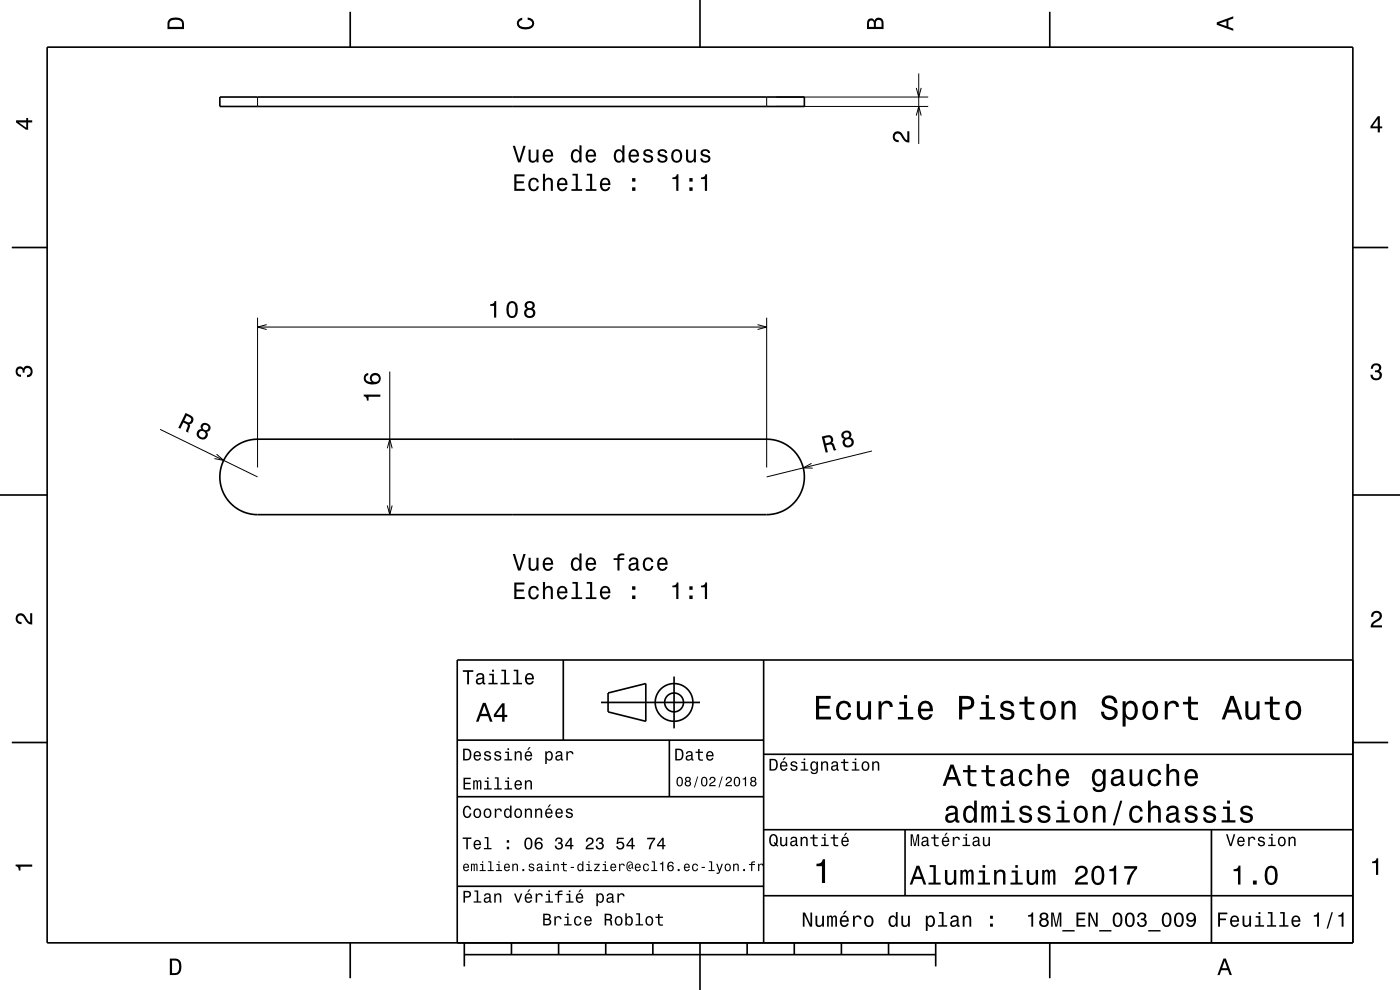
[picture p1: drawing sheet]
<svg xmlns="http://www.w3.org/2000/svg" width="297mm" height="210mm" viewBox="0 0 297 210" stroke-linecap="round" stroke-linejoin="round" font-family="sans-serif">
<g fill="none" stroke="#000" stroke-width=".21">
<path d="M194.4 18.6l.5 2 .5-2M194.9 15.6v14.9M54.6 20.6v2M162.6 20.6v2M164.6 22.6h32.3M164.6 20.6h32.3M194.4 24.5l.5-1.9 .5 1.9M54.6 67.4v31.8M54.6 69.4h108M56.6 68.9l-2 .5 2 .5M82.7 78.8v30.4M160.7 68.9l1.9 .5-1.9 .5"/>
<path d="M162.6 67.4v31.8M34 91.1l20.6 10.1M45.9 96.3l1.5 1.4-1.9-.4M82.2 95.1l.5-1.9 .5 1.9M172.2 98.3l-1.8 1h2M185 95.7l-22.4 5.5M82.2 107.2l.5 2 .5-2"/>
</g>
<g fill="none" stroke="#000" stroke-width=".35">
<path d="M10 10h277v190h-277zM74.3 2.5v7.5M148.5 0v10M222.7 2.5v7.5M46.6 20.6h124v2h-124zM2.5 52.5h7.5M287 52.5h7.5M48.8 95.7a8 8 0 0 1 5.8-2.5h108a8 8 0 0 1 8 8 8 8 0 0 1-8 8h-108a8 8 0 0 1-7.3-4.9 8 8 0 0 1 1.5-8.6zM0 105h10M287 105h10M119.5 140v17M162 140v60"/>
<path d="M287 140h-190v60M2.5 157.5h7.5M97 157h65M127.5 149h21M129 147l8-2v8l-8-2zM142 157v12M143 143.5v11M287 157.5h7.5M97 169h65M162 176h125M162 160h125M192 176v14"/>
<path d="M257 176v24M97 188h65M162 190h125M74.3 200v7.5M98.5 202.5h100M98.5 200v5M108.5 200v2.5M118.5 200v2.5M128.5 200v2.5M138.5 200v2.5M148.5 200v10M158.5 200v2.5"/>
<path d="M168.5 200v2.5M178.5 200v2.5M188.5 200v2.5M198.5 200v5M222.7 200v7.5"/>
<circle cx="143" cy="149" r="2"/>
<circle cx="143" cy="149" r="4"/>
</g>
<g fill="#000">
<path d="M36 4a2.18 2.18 0 0 0-.5 2.2h3.5v-1.2a1.43 1.43 0 0 0-1.7-1.3zM36.3 4.4a2.15 2.15 0 0 1 2.2 .3l.1 1h-2.6v-1z" fill-rule="evenodd"/>
<path d="M109.9 4.2l.9-.4v.4a.7 .7 0 0 0-.7 .5 .7 .7 0 0 0 .3 .8 1.7 1.7 0 0 0 2.5-.5 .9 .9 0 0 0-1-.8v-.5a1.24 1.24 0 0 1 1.4 1.1 1.24 1.24 0 0 1-1 1.4 2.22 2.22 0 0 1-2.5-.7l-.2-.5z" fill-rule="evenodd"/>
<path d="M184.2 4.2l-.3 .7v1.3h3.5v-1.3a.98 .98 0 0 0-.7-1.1 .98 .98 0 0 0-1.2 .6 .84 .84 0 0 0-1.3-.2zM184.5 4.5a.54 .54 0 0 1 .6-.1 .54 .54 0 0 1 .3 .6v.7h-1zM185.9 4.4a.62 .62 0 0 1 .8-.1 .62 .62 0 0 1 .3 .6v.8h-1.2z" fill-rule="evenodd"/>
<path d="M258.1 4.7v.6l3.5 1.2v-.4l-1-.4v-1.4l1-.4v-.4zM258.6 5l1.6-.5v1z" fill-rule="evenodd"/>
<path d="M3.4 25.5v.5l2.1 1.5h.5v-1.5h.8v-.5h-.8v-.5h-.4v.5zM4 26h1.6v1.1z" fill-rule="evenodd"/>
<path d="M108.8 30.9l1.1 3.5h.5l1.1-3.5h-.5l-.8 3-.9-3zM112.1 31.7v1.8a.89 .89 0 0 0 .6 1 .89 .89 0 0 0 1.1-.5v.4h.4v-2.7h-.4v1.6a.65 .65 0 0 1-.4 .8 .65 .65 0 0 1-.8-.3v-2.1zM115.4 32a1.54 1.54 0 0 0 .8 2.5 1.07 1.07 0 0 0 1.1-.8h-.4l-.3 .3-.3 .1a.76 .76 0 0 1-.7-.9h1.7a1.16 1.16 0 0 0-.4-1.4 1.16 1.16 0 0 0-1.5 .2zM115.8 32.2a.66 .66 0 0 1 .8-.1 .66 .66 0 0 1 .3 .7h-1.3zM121.4 32a1.58 1.58 0 0 0 .7 2.5l.5-.1 .3-.4v.4h.5v-3.6h-.5v1.3a.89 .89 0 0 0-1.5-.1zM121.7 32.3a.62 .62 0 0 1 .7-.2 .62 .62 0 0 1 .5 .5 1.12 1.12 0 0 1-.7 1.5 1.19 1.19 0 0 1-.5-1.8zM124.5 32a1.54 1.54 0 0 0 .8 2.5 1.06 1.06 0 0 0 1.1-.8h-.4l-.2 .3-.4 .1a.76 .76 0 0 1-.7-.9h1.8a1.16 1.16 0 0 0-.5-1.4 1.16 1.16 0 0 0-1.5 .2zM124.9 32.2a.66 .66 0 0 1 .8-.1 .66 .66 0 0 1 .3 .7h-1.3zM130.5 32a1.57 1.57 0 0 0 .8 2.5l.4-.1 .3-.4v.4h.5v-3.6h-.5v1.3a.89 .89 0 0 0-1.5-.1zM130.8 32.3a.62 .62 0 0 1 .7-.2 .62 .62 0 0 1 .5 .5 1.12 1.12 0 0 1-.7 1.5 1.18 1.18 0 0 1-.5-1.8zM133.6 32a1.55 1.55 0 0 0 .8 2.5 1.07 1.07 0 0 0 1.1-.8h-.4l-.2 .3-.4 .1a.76 .76 0 0 1-.7-.9h1.8a1.17 1.17 0 0 0-.5-1.4 1.17 1.17 0 0 0-1.5 .2zM134 32.2a.66 .66 0 0 1 .8-.1 .66 .66 0 0 1 .3 .7h-1.3zM136.7 31.9a.75 .75 0 0 0-.2 .8 .75 .75 0 0 0 .7 .5l.9 .3a.63 .63 0 0 1-.6 .7 .63 .63 0 0 1-.7-.6h-.4a1.07 1.07 0 0 0 1.2 .9 1.07 1.07 0 0 0 .9-1.2l-.4-.3-1.1-.4a.54 .54 0 0 1 .4-.6 .54 .54 0 0 1 .7 .4h.4a1.03 1.03 0 0 0-.7-.8 1.03 1.03 0 0 0-1.1 .3zM139.8 31.9a.75 .75 0 0 0-.3 .8 .75 .75 0 0 0 .8 .5l.8 .3a.63 .63 0 0 1-.6 .7 .63 .63 0 0 1-.6-.6h-.5a1.07 1.07 0 0 0 1.2 .9 1.07 1.07 0 0 0 1-1.2l-.5-.3-1-.4a.54 .54 0 0 1 .4-.6 .54 .54 0 0 1 .6 .4h.4a1.03 1.03 0 0 0-.7-.8 1.03 1.03 0 0 0-1 .3zM142.7 32a1.53 1.53 0 0 0 .9 2.5 1.48 1.48 0 0 0 1.1-1.4 1.48 1.48 0 0 0-1.1-1.5l-.5 .1zM143 32.3a.67 .67 0 0 1 .7-.3 .67 .67 0 0 1 .5 .6 1.11 1.11 0 0 1-.6 1.5 1.17 1.17 0 0 1-.6-1.8zM145.5 31.7v1.8a.89 .89 0 0 0 .6 1 .89 .89 0 0 0 1.1-.5v.4h.4v-2.7h-.4v1.6a.65 .65 0 0 1-.4 .8 .65 .65 0 0 1-.8-.3v-2.1zM148.9 31.9a.75 .75 0 0 0-.3 .8 .75 .75 0 0 0 .8 .5l.8 .3a.63 .63 0 0 1-.6 .7 .63 .63 0 0 1-.6-.6h-.4a1.07 1.07 0 0 0 1.1 .9 1.07 1.07 0 0 0 1-1.2l-.4-.3-1.1-.4a.54 .54 0 0 1 .4-.6 .54 .54 0 0 1 .6 .4h.4a1.03 1.03 0 0 0-.7-.8 1.03 1.03 0 0 0-1 .3z" fill-rule="evenodd"/>
<path d="M189.7 28.2a1.21 1.21 0 0 1 2 .7l.3 .6 .5 .2v-1.9h.4v2.5a1.8 1.8 0 0 1-1.7-1.5 .71 .71 0 0 0-.9-.5 .71 .71 0 0 0-.5 .9 .71 .71 0 0 0 .9 .5v.5a1.18 1.18 0 0 1-1.2-.7 1.18 1.18 0 0 1 .2-1.3z" fill-rule="evenodd"/>
<path d="M292.3 24.7l-1.6 2.1v.4h1.6v.9h.4v-.9h.5v-.4h-.5v-2.1zM292.3 25.2v1.6h-1.1z" fill-rule="evenodd"/>
<path d="M109.1 37v3.5h2.2v-.4h-1.7v-1.2h1.5v-.4h-1.5v-1.1h1.7v-.4zM112.4 38.1a1.53 1.53 0 0 0 .8 2.5 1.06 1.06 0 0 0 1.1-1.1h-.4a.67 .67 0 0 1-.6 .7 .67 .67 0 0 1-.7-.6 1.12 1.12 0 0 1 .6-1.5 .59 .59 0 0 1 .7 .6h.4a1.09 1.09 0 0 0-.7-1 1.09 1.09 0 0 0-1.2 .4zM115.2 36.9v3.6h.4v-1.6a.63 .63 0 0 1 .4-.8 .63 .63 0 0 1 .8 .4v2h.5v-1.8a.88 .88 0 0 0-.6-1 .88 .88 0 0 0-1.1 .5v-1.3zM118.5 38.1a1.55 1.55 0 0 0 .7 2.5 1.07 1.07 0 0 0 1.1-.9h-.4l-.2 .4-.4 .1a.76 .76 0 0 1-.7-.9h1.8a1.17 1.17 0 0 0-.5-1.4 1.17 1.17 0 0 0-1.4 .2zM118.8 38.3a.66 .66 0 0 1 .8-.2 .66 .66 0 0 1 .3 .8h-1.3zM121.4 36.9v.3h.7v2.9h-.9v.4h2.3v-.4h-.9v-3.2zM124.5 36.9v.3h.7v2.9h-.9v.4h2.2v-.4h-.9v-3.2zM127.6 38.1a1.55 1.55 0 0 0 .8 2.5 1.07 1.07 0 0 0 1-.9h-.4l-.2 .4-.4 .1a.76 .76 0 0 1-.7-.9h1.8a1.17 1.17 0 0 0-.5-1.4 1.17 1.17 0 0 0-1.4 .2zM127.9 38.3a.66 .66 0 0 1 .8-.2 .66 .66 0 0 1 .3 .8h-1.3zM134.1 39.7v.8h.7v-.8zM134.1 37.8v.7h.7v-.7z" fill-rule="evenodd"/>
<path d="M142.6 37.6v.4h.9v2.5h.4v-3.5h-.3a.78 .78 0 0 1-1 .6zM146.2 39.7v.8h.7v-.8zM146.2 37.8v.7h.7v-.7zM148.7 37.6v.4h.8v2.5h.5v-3.5h-.3a.77 .77 0 0 1-1 .6z" fill-rule="evenodd"/>
<path d="M104 64.5v.4h.8v2.5h.5v-3.5h-.4a.78 .78 0 0 1-.9 .6zM107.7 64.3a2.67 2.67 0 0 0 .4 3.1 1.14 1.14 0 0 0 1.7-.9 2.3 2.3 0 0 0-.6-2.5l-.6-.1-.5 .1zM108.3 64.4h.7a2.38 2.38 0 0 1 0 2.6h-.7a2.37 2.37 0 0 1 0-2.6zM111.6 64.1a.83 .83 0 0 0 .1 1.4 1.11 1.11 0 0 0-.4 1.5 1.11 1.11 0 0 0 1.6 .4 1.03 1.03 0 0 0 .7-.9 1.03 1.03 0 0 0-.6-1 .88 .88 0 0 0 .4-1.1 .88 .88 0 0 0-1-.5zM111.7 66.4a.71 .71 0 0 1 1.4 0 .71 .71 0 0 1-1.4 0zM111.8 64.8a.6 .6 0 0 1 1.2 0 .6 .6 0 0 1-1.2 0z" fill-rule="evenodd"/>
<path d="M291.1 77.4a1.08 1.08 0 0 1 1.4-.2 1.08 1.08 0 0 1 .4 1.2l-.3 .3a1.06 1.06 0 0 1 .5 1.3 1.06 1.06 0 0 1-1.2 .7 1.1 1.1 0 0 1-1.2-1.2h.5a.71 .71 0 0 0 1 .8 .71 .71 0 0 0 .1-1.3h-.6v-.4a.61 .61 0 0 0 .8-.3 .61 .61 0 0 0-.2-.8 .61 .61 0 0 0-.9 .2l-.1 .5h-.5z" fill-rule="evenodd"/>
<path d="M3.6 78a.86 .86 0 0 1 1.4 .2 1.06 1.06 0 0 1 1.2-.6 1.06 1.06 0 0 1 .7 1.2 1.1 1.1 0 0 1-1.2 1.2v-.4a.71 .71 0 0 0 .8-1 .71 .71 0 0 0-1.3-.1v.6h-.4a.61 .61 0 0 0-.3-.8 .61 .61 0 0 0-.8 .2 .61 .61 0 0 0 .2 .8l.6 .2v.4a1.15 1.15 0 0 1-1.2-.6 1.15 1.15 0 0 1 .3-1.3z" fill-rule="evenodd"/>
<path d="M39.4 87.6l-1.6 3.1 .5 .2 .6-1.3a1.08 1.08 0 0 1 .9 .8l-.3 1.1 .4 .3 .4-1.5-.1-.3a.97 .97 0 0 0 .8-.9 .97 .97 0 0 0-.6-1zM39.6 88.2a1.09 1.09 0 0 1 1 .8 .6 .6 0 0 1-.4 .6 .6 .6 0 0 1-.6-.1l-.5-.3z" fill-rule="evenodd"/>
<path d="M42.9 89.9a.8 .8 0 0 0-.2 1.1 1.11 1.11 0 0 0-1 1.2 1.11 1.11 0 0 0 1.2 1 1.03 1.03 0 0 0 1-.5 1.03 1.03 0 0 0 0-1.1 .88 .88 0 0 0 .8-.8 .88 .88 0 0 0-.7-1l-.4-.1zM42.2 92.1a.71 .71 0 0 1 1.4 0 .71 .71 0 0 1-1.4 0zM43 90.7a.6 .6 0 0 1 1.2 0 .6 .6 0 0 1-1.2 0z" fill-rule="evenodd"/>
<path d="M77.2 83.7v.3a.77 .77 0 0 1 .6 1h.4v-.8h2.5v-.5zM77.4 79.4a1.33 1.33 0 0 0 0 1.5 1.33 1.33 0 0 0 1.3 .6 1.62 1.62 0 0 0 2.1-1.2 1.15 1.15 0 0 0-1.6-1.2 1.15 1.15 0 0 0-.4 2 1.02 1.02 0 0 1-1.2-.9 .58 .58 0 0 1 .5-.6v-.5zM78.9 80.3a.75 .75 0 0 1 1.5 0 .75 .75 0 0 1-1.5 0z" fill-rule="evenodd"/>
<path d="M174.3 92.6l.9 3.4 .4-.1-.3-1.4a.85 .85 0 0 1 1.3 .2l.3 .9 .5-.1-.6-1.4-.3-.2a.97 .97 0 0 0 .1-1.2 .97 .97 0 0 0-1.1-.4zM174.9 92.9a1.09 1.09 0 0 1 1.3 0 .61 .61 0 0 1 .1 .7 .61 .61 0 0 1-.6 .3l-.5 .2z" fill-rule="evenodd"/>
<path d="M178.6 91.8a.83 .83 0 0 0 .5 1.3 1.11 1.11 0 0 0 0 1.6 1.11 1.11 0 0 0 1.6 0 1.03 1.03 0 0 0 .4-1.1 1.03 1.03 0 0 0-.8-.8 .88 .88 0 0 0 .2-1.2 .88 .88 0 0 0-1.2-.2zM179.2 93.8a.71 .71 0 0 1 1.4 0 .71 .71 0 0 1-1.4 0zM179 92.3a.59 .59 0 0 1 1.1 0 .59 .59 0 0 1-1.1 0z" fill-rule="evenodd"/>
<path d="M108.8 117.5l1.1 3.5h.5l1.1-3.5h-.5l-.8 3-.9-3zM112.1 118.3v1.8a.89 .89 0 0 0 .7 1 .89 .89 0 0 0 1-.5v.4h.4v-2.7h-.4v1.6a.65 .65 0 0 1-.4 .7 .65 .65 0 0 1-.8-.3v-2zM115.4 118.6a1.54 1.54 0 0 0 .8 2.5 1.06 1.06 0 0 0 1.1-.9h-.4l-.3 .4-.3 .1a.76 .76 0 0 1-.7-.9h1.7a1.16 1.16 0 0 0-.4-1.4 1.16 1.16 0 0 0-1.5 .2zM115.8 118.8a.66 .66 0 0 1 .8-.1 .66 .66 0 0 1 .3 .7h-1.3zM121.4 118.6a1.58 1.58 0 0 0 .7 2.5l.5-.1 .3-.4v.4h.5v-3.6h-.5v1.3a.89 .89 0 0 0-1.5-.1zM121.7 118.9a.62 .62 0 0 1 .7-.3 .62 .62 0 0 1 .5 .6 1.12 1.12 0 0 1-.7 1.5 1.19 1.19 0 0 1-.5-1.8zM124.5 118.6a1.54 1.54 0 0 0 .8 2.5 1.05 1.05 0 0 0 1.1-.9h-.4l-.2 .4-.4 .1a.76 .76 0 0 1-.7-.9h1.8a1.16 1.16 0 0 0-.5-1.4 1.16 1.16 0 0 0-1.5 .2zM124.9 118.8a.66 .66 0 0 1 .8-.1 .66 .66 0 0 1 .3 .7h-1.3zM130.2 118.4v.4h.8v2.2h.4v-2.2h1v-.4h-1a.5 .5 0 0 1 .7-.6h.3v-.4a1.04 1.04 0 0 0-1.4 .8v.2zM133.7 118.5l-.3 .6h.4a.55 .55 0 0 1 .7-.5 .55 .55 0 0 1 .4 .7l-.2 .1a.98 .98 0 0 0-1.2 .3 .98 .98 0 0 0 0 1.2 1.06 1.06 0 0 0 1.5-.2l.1 .3h.6v-.3l-.3-.1v-1.6a1.02 1.02 0 0 0-1.7-.5zM133.9 120l1.1-.4a.77 .77 0 0 1-.2 .9 .77 .77 0 0 1-.9 .1l-.1-.3zM136.7 118.6a1.53 1.53 0 0 0 .8 2.5 1.06 1.06 0 0 0 1.1-1h-.4a.67 .67 0 0 1-.6 .6 .67 .67 0 0 1-.7-.6 1.12 1.12 0 0 1 .6-1.5 .6 .6 0 0 1 .7 .6h.4a1.09 1.09 0 0 0-.8-1 1.09 1.09 0 0 0-1.1 .4zM139.7 118.6a1.54 1.54 0 0 0 .8 2.5 1.05 1.05 0 0 0 1.1-.9h-.4l-.3 .4-.3 .1a.76 .76 0 0 1-.7-.9h1.7a1.16 1.16 0 0 0-.5-1.4 1.16 1.16 0 0 0-1.4 .2zM140.1 118.8a.66 .66 0 0 1 .7-.1 .66 .66 0 0 1 .4 .7h-1.3z" fill-rule="evenodd"/>
<path d="M3.6 130.4a1.22 1.22 0 0 1 2 .7l.4 .6 .4 .3v-1.9h.4v2.4a1.8 1.8 0 0 1-1.7-1.4 .71 .71 0 0 0-.9-.5 .71 .71 0 0 0-.5 .8 .71 .71 0 0 0 .9 .5v.5a1.18 1.18 0 0 1-1.2-.7 1.18 1.18 0 0 1 .2-1.3z" fill-rule="evenodd"/>
<path d="M109.1 123.6v3.5h2.2v-.5h-1.7v-1.1h1.5v-.5h-1.5v-1h1.7v-.4zM112.4 124.7a1.53 1.53 0 0 0 .8 2.5 1.06 1.06 0 0 0 1.1-1.1h-.4a.67 .67 0 0 1-.6 .7 .67 .67 0 0 1-.7-.6 1.12 1.12 0 0 1 .6-1.5 .59 .59 0 0 1 .7 .6h.4a1.09 1.09 0 0 0-.7-1 1.09 1.09 0 0 0-1.2 .4zM115.2 123.4v3.7h.4v-1.6a.63 .63 0 0 1 .4-.8 .63 .63 0 0 1 .8 .4v2h.5v-1.8a.88 .88 0 0 0-.6-1 .88 .88 0 0 0-1.1 .5v-1.4zM118.5 124.7a1.54 1.54 0 0 0 .7 2.5 1.06 1.06 0 0 0 1.1-.9h-.4l-.2 .3-.4 .2a.76 .76 0 0 1-.7-1h1.8a1.16 1.16 0 0 0-.5-1.3 1.16 1.16 0 0 0-1.4 .2zM118.8 124.9a.66 .66 0 0 1 .8-.2 .66 .66 0 0 1 .3 .8h-1.3zM121.4 123.4v.4h.7v2.9h-.9v.4h2.3v-.4h-.9v-3.3zM124.5 123.4v.4h.7v2.9h-.9v.4h2.2v-.4h-.9v-3.3zM127.6 124.7a1.54 1.54 0 0 0 .8 2.5 1.06 1.06 0 0 0 1-.9h-.4l-.2 .3-.4 .2a.76 .76 0 0 1-.7-1h1.8a1.16 1.16 0 0 0-.5-1.3 1.16 1.16 0 0 0-1.4 .2zM127.9 124.9a.66 .66 0 0 1 .8-.2 .66 .66 0 0 1 .3 .8h-1.3zM134.1 126.3v.8h.7v-.8zM134.1 124.4v.7h.7v-.7z" fill-rule="evenodd"/>
<path d="M142.6 124.2v.4h.9v2.5h.4v-3.6h-.3a.78 .78 0 0 1-1 .7zM146.2 126.3v.8h.7v-.8zM146.2 124.4v.7h.7v-.7zM148.7 124.2v.4h.8v2.5h.5v-3.6h-.3a.77 .77 0 0 1-1 .7z" fill-rule="evenodd"/>
<path d="M291.2 129.9a1.18 1.18 0 0 1 1.9 .3 1.18 1.18 0 0 1-1 1.7l-.5 .3-.3 .5h1.9v.4h-2.4a1.8 1.8 0 0 1 1.4-1.8 .71 .71 0 0 0 .5-.8 .71 .71 0 0 0-.9-.5 .71 .71 0 0 0-.5 .8h-.4z" fill-rule="evenodd"/>
<path d="M98.2 158.8v2.5h.9a1.37 1.37 0 0 0 .7-2.2 1.56 1.56 0 0 0-1.6-.3zM98.6 159.1a.98 .98 0 0 1 1.1 .7 .98 .98 0 0 1-.6 1.2h-.5zM100.7 159.6a1.04 1.04 0 0 0-.2 1.2 1.04 1.04 0 0 0 1 .5l.5-.5h-.3l-.4 .3a.54 .54 0 0 1-.5-.7h1.3a.83 .83 0 0 0-.4-.9 .83 .83 0 0 0-1 .1zM100.9 159.7l.2-.1a.47 .47 0 0 1 .5 .1 .47 .47 0 0 1 .1 .5h-.9zM102.9 159.5l-.2 .1a.69 .69 0 0 0 .9 .9l.2 .1a.43 .43 0 0 1-.4 .5 .43 .43 0 0 1-.4-.4h-.3a.74 .74 0 0 0 .9 .7 .74 .74 0 0 0 .5-1l-1-.4a.38 .38 0 0 1 .3-.5 .38 .38 0 0 1 .4 .4h.3a.78 .78 0 0 0-1.2-.4zM105.1 159.5l-.2 .1a.69 .69 0 0 0 .9 .9l.2 .1a.43 .43 0 0 1-.4 .5 .43 .43 0 0 1-.5-.4h-.3a.74 .74 0 0 0 .9 .7 .74 .74 0 0 0 .5-1l-.9-.4a.38 .38 0 0 1 .3-.5 .38 .38 0 0 1 .4 .4h.3a.77 .77 0 0 0-1.2-.4zM107.2 159.4v.3h.5v1.3h-.7v.3h1.6v-.3h-.6v-1.6zM107.7 158.7v.4h.3v-.4zM109.2 159.4v1.9h.3v-1.1a.45 .45 0 0 1 .4-.6 .45 .45 0 0 1 .5 .5v1.2h.3v-1.3a.63 .63 0 0 0-.5-.7 .63 .63 0 0 0-.7 .4v-.3zM112.2 158.5l-.4 .6h.3l.5-.6zM111.5 159.6a1.04 1.04 0 0 0-.2 1.2 1.04 1.04 0 0 0 1.1 .5l.5-.5h-.3l-.5 .3a.54 .54 0 0 1-.5-.7h1.3a.83 .83 0 0 0-.4-.9 .83 .83 0 0 0-1 .1zM111.8 159.7l.1-.1a.48 .48 0 0 1 .5 .1 .48 .48 0 0 1 .2 .5h-1zM115.7 159.4v2.7h.3v-1.1a.66 .66 0 0 0 .7 .4 .66 .66 0 0 0 .5-.6 .91 .91 0 0 0 0-1.1 .91 .91 0 0 0-1-.3l-.2 .3v-.3zM116.1 159.8a.45 .45 0 0 1 .5-.2 .45 .45 0 0 1 .3 .4 .65 .65 0 0 1 .1 .8 .65 .65 0 0 1-.7 .2 .98 .98 0 0 1-.2-1.2zM118.1 159.5l-.2 .4h.3a.39 .39 0 0 1 .4-.3 .39 .39 0 0 1 .3 .5h-.1a.65 .65 0 0 0-1 .4 .65 .65 0 0 0 .6 .9l.6-.3 .1 .2h.4v-.2l-.2-.1v-1.1a.72 .72 0 0 0-.5-.6 .72 .72 0 0 0-.7 .2zM118.2 160.6l.8-.3a.55 .55 0 0 1-.2 .7 .55 .55 0 0 1-.6 0zM120.1 159.4v1.9h.4v-1.1a.47 .47 0 0 1 .2-.6 .47 .47 0 0 1 .6 .2v.2h.4a.64 .64 0 0 0-.5-.7 .64 .64 0 0 0-.8 .4v-.3z" fill-rule="evenodd"/>
<path d="M98.2 142.2v.3h.9v2.7h.4v-2.7h.9v-.3zM101.3 143l-.3 .5h.4a.47 .47 0 0 1 .5-.4 .47 .47 0 0 1 .4 .6l-.2 .1a.84 .84 0 0 0-1 .2 .84 .84 0 0 0 0 1.1 .9 .9 0 0 0 1.3-.2l.1 .2 .5 .1v-.3l-.3-.1v-1.3a.87 .87 0 0 0-1.4-.5zM101.4 144.3l.9-.3a.66 .66 0 0 1-.1 .7 .66 .66 0 0 1-.8 .1zM103.8 142.9v.3h.6v1.6h-.8v.4h2v-.4h-.8v-1.9zM104.4 142.1v.4h.4v-.4zM106.4 142.1v.3h.6v2.4h-.8v.4h1.9v-.4h-.7v-2.7zM109 142.1v.3h.6v2.4h-.8v.4h1.9v-.4h-.7v-2.7zM111.6 143.1a1.32 1.32 0 0 0 .7 2.1 .9 .9 0 0 0 .9-.7h-.3l-.2 .3-.4 .1a.65 .65 0 0 1-.6-.8h1.6a1 1 0 0 0-.4-1.2 1 1 0 0 0-1.3 .2zM111.9 143.3a.57 .57 0 0 1 .7-.1 .57 .57 0 0 1 .3 .6h-1.2z" fill-rule="evenodd"/>
<path d="M102.4 149.1l-1.4 4h.5l.4-1.2h1.6l.4 1.2h.6l-1.5-4zM102.7 149.7l.7 1.7h-1.3zM106.5 149.2l-1.7 2.4v.5h1.7v1h.5v-1h.6v-.5h-.6v-2.4zM106.5 149.9v1.7h-1.3z" fill-rule="evenodd"/>
<path d="M143.2 158.8v2.5h.9a1.37 1.37 0 0 0 .7-2.2 1.56 1.56 0 0 0-1.6-.3zM143.6 159.1a.98 .98 0 0 1 1.1 .7 .98 .98 0 0 1-.6 1.2h-.5zM145.7 159.5l-.2 .4h.3a.39 .39 0 0 1 .5-.3 .39 .39 0 0 1 .3 .5h-.2a.65 .65 0 0 0-.9 .4 .65 .65 0 0 0 .5 .9l.7-.3v.2h.4v-.2l-.1-.1-.1-1.1a.73 .73 0 0 0-.4-.6 .73 .73 0 0 0-.8 .2zM145.8 160.6l.8-.3a.55 .55 0 0 1-.1 .7 .55 .55 0 0 1-.7 0zM148.1 158.9v.5h-.5v.3h.5v1.3a.75 .75 0 0 0 1 .4v-.3a.48 .48 0 0 1-.7-.3v-1.1h.7v-.3h-.7v-.5zM150 159.6a1.04 1.04 0 0 0-.2 1.2 1.04 1.04 0 0 0 1.1 .5l.5-.5h-.4l-.4 .3a.54 .54 0 0 1-.5-.7h1.3a.83 .83 0 0 0-.4-.9 .83 .83 0 0 0-1 .1zM150.3 159.7l.1-.1a.48 .48 0 0 1 .5 .1 .48 .48 0 0 1 .2 .5h-1z" fill-rule="evenodd"/>
<path d="M173.1 147.6v5h3.2v-.6h-2.5v-1.7h2.2v-.6h-2.2v-1.5h2.4v-.6zM177.8 149.2a2.59 2.59 0 0 0 .5 3.4 1.58 1.58 0 0 0 2.3-1.4h-.6a.95 .95 0 0 1-.9 1 .95 .95 0 0 1-1-.9 1.59 1.59 0 0 1 .9-2.1 .85 .85 0 0 1 .9 .8h.7a1.56 1.56 0 0 0-1.1-1.3 1.56 1.56 0 0 0-1.7 .5zM181.8 148.8v2.5a1.27 1.27 0 0 0 .9 1.4 1.27 1.27 0 0 0 1.5-.7v.6h.6v-3.8h-.6v2.2a.92 .92 0 0 1-.6 1.1 .92 .92 0 0 1-1.2-.4v-2.9zM186.4 148.8v3.8h.6v-2.2a.95 .95 0 0 1 .5-1.1 .95 .95 0 0 1 1.2 .3l.1 .4h.6a1.28 1.28 0 0 0-1-1.4 1.28 1.28 0 0 0-1.4 .8v-.6zM190.8 148.9v.5h1v2.7h-1.3v.5h3.2v-.5h-1.3v-3.2zM191.8 147.4v.8h.6v-.8zM195.1 149.2a2.62 2.62 0 0 0 .5 3.4 1.57 1.57 0 0 0 2.2-1.1h-.6l-.3 .5-.5 .2a1.08 1.08 0 0 1-1-1.3h2.5a1.66 1.66 0 0 0-.7-2 1.66 1.66 0 0 0-2.1 .3zM195.6 149.5a.94 .94 0 0 1 1.2-.2 .94 .94 0 0 1 .5 1h-1.9zM203.5 147.6v5h.6v-2.1h.8a1.47 1.47 0 0 0 1.8-1.2 1.47 1.47 0 0 0-1.5-1.7zM204.1 148.2a1.6 1.6 0 0 1 1.8 .5 .86 .86 0 0 1 0 .9 .86 .86 0 0 1-.9 .3h-.9zM208.1 148.9v.5h1v2.7h-1.3v.5h3.3v-.5h-1.3v-3.2zM209.1 147.4v.8h.7v-.8zM212.6 148.9a1.08 1.08 0 0 0-.3 1.2 1.08 1.08 0 0 0 1 .7l1.1 .4a.57 .57 0 0 1 .2 .6 .57 .57 0 0 1-.5 .4 .96 .96 0 0 1-1.4-.8h-.6a1.6 1.6 0 0 0 1.3 1.4 1.6 1.6 0 0 0 1.7-.8 1.13 1.13 0 0 0-1-1.6l-1.1-.3-.2-.4a.87 .87 0 0 1 .9-.5 .87 .87 0 0 1 .8 .6h.6a1.41 1.41 0 0 0-2.1-1.1zM217.4 147.8v1.1h-1.1v.5h1.1v2.6l.2 .4 .4 .3h1.4v-.5a.97 .97 0 0 1-1.4-.5v-2.3h1.4v-.5h-1.4v-1.1zM221.1 149.2a2.56 2.56 0 0 0 .5 3.4 1.72 1.72 0 0 0 1.8-.2 1.72 1.72 0 0 0 .6-1.7 1.7 1.7 0 0 0-.9-1.9 1.7 1.7 0 0 0-2 .4zM221.6 149.6a.96 .96 0 0 1 1-.4 .96 .96 0 0 1 .7 .8 1.59 1.59 0 0 1-1 2.2 1.19 1.19 0 0 1-1-1.5zM225.2 148.8v3.8h.6v-2.2a.97 .97 0 0 1 .5-1.1 .97 .97 0 0 1 1.1 .2l.1 .7v2.4h.7v-2.5a1.27 1.27 0 0 0-.9-1.4 1.27 1.27 0 0 0-1.5 .6v-.5zM234.1 147.9a1.38 1.38 0 0 0-.3 1.5 1.38 1.38 0 0 0 1.3 .9 1.25 1.25 0 0 1 1.4 .9 1.15 1.15 0 0 1-1.3 .9 1.15 1.15 0 0 1-1-1.1h-.7a1.8 1.8 0 0 0 1.7 1.8 1.8 1.8 0 0 0 1.9-1.6 1.46 1.46 0 0 0-1.5-1.4l-.6-.2a.83 .83 0 0 1-.5-1.1 .83 .83 0 0 1 1.2-.3l.5 .5 .1 .4h.7a1.67 1.67 0 0 0-1-1.6 1.67 1.67 0 0 0-1.9 .4zM238.2 148.8v5.3h.6v-2.1a1.32 1.32 0 0 0 1.4 .7 1.32 1.32 0 0 0 1.1-1.1 2.43 2.43 0 0 0-.8-2.8 1.21 1.21 0 0 0-1.7 .5v-.5zM239.1 149.6a.9 .9 0 0 1 .9-.4 .9 .9 0 0 1 .7 .8 1.61 1.61 0 0 1-.9 2.2 1.18 1.18 0 0 1-1-1.5zM242.8 149.2a2.56 2.56 0 0 0 .5 3.4 1.72 1.72 0 0 0 1.8-.2 1.72 1.72 0 0 0 .6-1.7 1.7 1.7 0 0 0-.9-1.9 1.7 1.7 0 0 0-2 .4zM243.3 149.6a.96 .96 0 0 1 1-.4 .96 .96 0 0 1 .7 .8 1.59 1.59 0 0 1-1 2.2 1.19 1.19 0 0 1-1-1.5zM247.1 148.8v3.8h.6v-2.2a.95 .95 0 0 1 .5-1.1 .95 .95 0 0 1 1.2 .3l.1 .4h.6a1.28 1.28 0 0 0-1-1.4 1.28 1.28 0 0 0-1.4 .8v-.6zM252 147.8v1.1h-1v.5h1l.1 2.6 .2 .4 .4 .3h1.4v-.5a.97 .97 0 0 1-1.4-.5v-2.3h1.4v-.5h-1.4v-1.1zM261 147.6l-1.8 5h.6l.6-1.4h2l.5 1.4h.7l-1.9-5zM261.4 148.3l.7 2.2h-1.5zM264.2 148.8v2.5a1.27 1.27 0 0 0 .9 1.4 1.27 1.27 0 0 0 1.5-.7v.6h.6v-3.8h-.6v2.2a.92 .92 0 0 1-.6 1.1 .92 .92 0 0 1-1.1-.4l-.1-2.9zM269.4 147.8v1.1h-1.1v.5h1.1v2.6l.2 .4 .4 .3 .7 .1 .8-.1v-.5a.97 .97 0 0 1-1.4-.5l-.1-2.3h1.5v-.5h-1.5v-1.1zM273.1 149.2a2.56 2.56 0 0 0 .6 3.4 1.72 1.72 0 0 0 1.8-.2 1.72 1.72 0 0 0 .6-1.7 1.7 1.7 0 0 0-.9-1.9 1.7 1.7 0 0 0-2.1 .4zM273.6 149.6a.96 .96 0 0 1 1-.4 .96 .96 0 0 1 .7 .8 1.59 1.59 0 0 1-.9 2.2 1.19 1.19 0 0 1-1.1-1.5z" fill-rule="evenodd"/>
<path d="M98.3 165v2.5h1.6v-.3h-1.2v-.9h1.1v-.3h-1.1v-.7h1.2v-.3zM100.4 165.5v2h.3v-1.3l.1-.4h.2l.1 .2v1.5h.3v-1.5l.3-.3 .1 .4v1.4h.3v-1.4a.5 .5 0 0 0-.3-.6l-.4 .2-.4-.2-.3 .2v-.2zM102.8 165.6v.3h.5v1.3h-.6v.3h1.6v-.3h-.7v-1.6zM103.3 164.9v.3h.4v-.3zM105 164.9v.2h.5v2.1h-.7v.3h1.6v-.3h-.6v-2.3zM107.2 165.6v.3h.5v1.3h-.7v.3h1.6v-.3h-.6v-1.6zM107.7 164.9v.3h.3v-.3zM109.3 165.7a1.04 1.04 0 0 0-.1 1.2 1.04 1.04 0 0 0 1 .6l.5-.6h-.3l-.4 .4a.54 .54 0 0 1-.5-.7h1.2a.83 .83 0 0 0-.3-1 .83 .83 0 0 0-1.1 .1zM109.6 165.9l.1-.1a.47 .47 0 0 1 .5 .1 .47 .47 0 0 1 .2 .4h-.9zM111.4 165.5v2h.3v-1.1a.45 .45 0 0 1 .3-.7 .45 .45 0 0 1 .5 .6v1.2h.4v-1.3a.63 .63 0 0 0-.5-.7 .63 .63 0 0 0-.7 .3v-.3z" fill-rule="evenodd"/>
<path d="M98.4 171.2a1.45 1.45 0 0 0 .7 2.3 .94 .94 0 0 0 .9-1h-.3a.59 .59 0 0 1-.8 .7 1.31 1.31 0 0 1 .2-2l.3 .1 .2 .4h.4a.85 .85 0 0 0-.6-.8 .85 .85 0 0 0-1 .3zM100.6 171.7a1.04 1.04 0 0 0-.1 1.3 1.04 1.04 0 0 0 1.1 .5 1.04 1.04 0 0 0 .5-1.3 1.04 1.04 0 0 0-1.2-.7zM100.9 171.9a.48 .48 0 0 1 .5-.1 .48 .48 0 0 1 .3 .4 .66 .66 0 0 1 0 .7 .66 .66 0 0 1-.7 .3 .98 .98 0 0 1-.1-1.3zM102.8 171.7a1.04 1.04 0 0 0-.2 1.3 1.04 1.04 0 0 0 1.2 .5 1.04 1.04 0 0 0 .5-1.3 1.04 1.04 0 0 0-1.2-.7zM103 171.9a.48 .48 0 0 1 .5-.1 .48 .48 0 0 1 .4 .4 .66 .66 0 0 1 0 .7 .66 .66 0 0 1-.7 .3 .97 .97 0 0 1-.2-1.3zM105 171.5v2h.3v-1.1a.47 .47 0 0 1 .2-.6 .47 .47 0 0 1 .6 .2l.1 .1h.3a.64 .64 0 0 0-.5-.6 .64 .64 0 0 0-.7 .4v-.4zM107.1 171.7a1.06 1.06 0 0 0-.2 1.2 1.06 1.06 0 0 0 .9 .6l.4-.3v.3h.3v-2.6h-.3v.9a.63 .63 0 0 0-1.1-.1zM107.4 171.9a.44 .44 0 0 1 .4-.1 .44 .44 0 0 1 .4 .4 .65 .65 0 0 1 0 .7 .65 .65 0 0 1-.7 .3l-.2-.4zM109.3 171.7a1.04 1.04 0 0 0-.1 1.3 1.04 1.04 0 0 0 1.1 .5 1.04 1.04 0 0 0 .5-1.3 1.04 1.04 0 0 0-1.2-.7zM109.5 171.9a.48 .48 0 0 1 .6-.1 .48 .48 0 0 1 .3 .4 .66 .66 0 0 1 0 .7 .66 .66 0 0 1-.7 .3 .98 .98 0 0 1-.2-1.3zM111.4 171.5v2h.3v-1.1a.45 .45 0 0 1 .3-.7 .45 .45 0 0 1 .5 .6v1.2h.4v-1.3a.63 .63 0 0 0-.5-.7 .63 .63 0 0 0-.7 .3v-.3zM113.5 171.5v2h.3v-1.1a.45 .45 0 0 1 .3-.6 .45 .45 0 0 1 .6 .2v1.5h.3v-1.3a.63 .63 0 0 0-.4-.7 .63 .63 0 0 0-.8 .3v-.3zM116.5 170.7l-.3 .6h.2l.5-.6zM115.9 171.7a1.04 1.04 0 0 0-.2 1.2 1.04 1.04 0 0 0 1 .6l.5-.6h-.3l-.4 .4a.54 .54 0 0 1-.5-.7h1.2a.83 .83 0 0 0-.3-1 .83 .83 0 0 0-1 .1zM116.1 171.9l.2-.1a.47 .47 0 0 1 .4 .1 .47 .47 0 0 1 .2 .4h-.9zM118 171.7a1.04 1.04 0 0 0-.2 1.2 1.04 1.04 0 0 0 1.1 .6l.5-.6h-.3l-.5 .4a.53 .53 0 0 1-.5-.7h1.3a.83 .83 0 0 0-.3-1 .83 .83 0 0 0-1.1 .1zM118.3 171.9l.1-.1a.47 .47 0 0 1 .5 .1 .47 .47 0 0 1 .2 .4h-1zM120.2 171.6l-.1 .2a.69 .69 0 0 0 .8 .9l.3 .1a.43 .43 0 0 1-.4 .5 .43 .43 0 0 1-.5-.4h-.3a.74 .74 0 0 0 .9 .7 .74 .74 0 0 0 .5-1.1l-1-.3a.38 .38 0 0 1 .3-.5 .38 .38 0 0 1 .5 .3h.3a.77 .77 0 0 0-1.3-.4z" fill-rule="evenodd"/>
<path d="M143.7 165a1.16 1.16 0 0 0 .5 1.8 1.16 1.16 0 0 0 .5-1.8 .63 .63 0 0 0-1 0zM144 165.1l.2-.1a.98 .98 0 0 1 0 1.6l-.2-.1-.2-.3v-.7zM145.5 164.9l-.2 .5 .3 .3a.62 .62 0 0 0-.1 .9 .62 .62 0 0 0 .9 0 .62 .62 0 0 0-.1-.9 .58 .58 0 0 0 0-.9 .58 .58 0 0 0-.8 .1zM145.5 166.2a.41 .41 0 0 1 .8 0 .41 .41 0 0 1-.8 0zM145.6 165.3a.35 .35 0 0 1 .7 0 .35 .35 0 0 1-.7 0zM147.9 164.7l-.7 2.3h.2l.7-2.3zM148.9 165a1.15 1.15 0 0 0 .5 1.8 1.16 1.16 0 0 0 .5-1.8 .63 .63 0 0 0-1 0zM149.2 165.1l.2-.1a.98 .98 0 0 1 0 1.6l-.2-.1-.2-.3v-.7zM150.7 164.9l-.2 .6h.2a.4 .4 0 0 1 .3-.5 .4 .4 0 0 1 .5 .3 .4 .4 0 0 1-.3 .5l-.1 .1a.95 .95 0 0 0-.7 .9h1.4v-.3h-1.1l.5-.4a.67 .67 0 0 0 .5-1 .67 .67 0 0 0-1-.2zM153.1 164.7l-.7 2.3h.2l.7-2.3zM154.1 164.9l-.2 .6h.3a.4 .4 0 0 1 .3-.5 .4 .4 0 0 1 .5 .3 .4 .4 0 0 1-.3 .5l-.2 .1a.93 .93 0 0 0-.6 .9h1.4v-.3h-1.1l.5-.4a.67 .67 0 0 0 .5-1 .67 .67 0 0 0-1.1-.2zM155.8 165a1.15 1.15 0 0 0 .5 1.8 1.16 1.16 0 0 0 .5-1.8 .63 .63 0 0 0-1 0zM156.1 165.1l.2-.1a.98 .98 0 0 1 0 1.6l-.2-.1-.2-.3v-.7zM157.6 165.1v.3h.4v1.4h.3v-2zM159.4 164.9l-.2 .5 .2 .3a.62 .62 0 0 0-.1 .9 .62 .62 0 0 0 1 0 .62 .62 0 0 0-.1-.9 .57 .57 0 0 0 0-.9 .57 .57 0 0 0-.8 .1zM159.4 166.2a.41 .41 0 0 1 .8 0 .41 .41 0 0 1-.8 0zM159.5 165.3a.34 .34 0 0 1 .6 0 .34 .34 0 0 1-.6 0z" fill-rule="evenodd"/>
<path d="M163.2 161v2.5h.9a1.37 1.37 0 0 0 .7-2.2 1.58 1.58 0 0 0-1.6-.3zM163.6 161.3a.98 .98 0 0 1 1.1 .7 .98 .98 0 0 1-.6 1.2h-.5zM166.4 160.7l-.4 .6h.2l.5-.6zM165.7 161.7a1.04 1.04 0 0 0-.2 1.2 1.04 1.04 0 0 0 1 .6l.5-.6h-.3l-.4 .4a.54 .54 0 0 1-.5-.7h1.3a.83 .83 0 0 0-.4-1 .83 .83 0 0 0-1 .1zM165.9 161.9l.2-.1a.48 .48 0 0 1 .5 .1 .48 .48 0 0 1 .1 .4h-.9zM167.9 161.6l-.2 .2a.68 .68 0 0 0 .9 .9l.2 .1a.43 .43 0 0 1-.4 .5 .43 .43 0 0 1-.4-.4h-.3a.74 .74 0 0 0 .9 .7 .74 .74 0 0 0 .5-1.1l-1-.3a.38 .38 0 0 1 .3-.5 .38 .38 0 0 1 .4 .4l.3-.1a.78 .78 0 0 0-1.2-.4zM170 161.6v.3h.5v1.3h-.7v.3h1.7v-.3h-.7v-1.6zM170.5 160.9v.3h.3v-.3zM172.1 161.7a1.06 1.06 0 0 0-.2 1.2 1.06 1.06 0 0 0 .9 .6l.4-.3a.52 .52 0 0 1-.2 .7 .52 .52 0 0 1-.7-.3h-.3a.78 .78 0 0 0 .9 .6 .78 .78 0 0 0 .6-.8v-1.9h-.3v.4l-.2-.3a.64 .64 0 0 0-.9 .1zM172.4 161.9a.45 .45 0 0 1 .4-.1 .45 .45 0 0 1 .4 .4 .65 .65 0 0 1 0 .7 .65 .65 0 0 1-.7 .3l-.2-.4zM174.2 161.5v2h.3v-1.1a.45 .45 0 0 1 .3-.6 .45 .45 0 0 1 .5 .2l.1 1.5h.3v-1.3a.63 .63 0 0 0-.5-.7 .63 .63 0 0 0-.7 .3v-.3zM176.6 161.6l-.2 .5h.3a.39 .39 0 0 1 .4-.4 .39 .39 0 0 1 .3 .6h-.1a.65 .65 0 0 0-1 .4 .65 .65 0 0 0 .6 .8l.6-.3 .1 .2 .4 .1-.2-.4v-1a.73 .73 0 0 0-1.2-.5zM176.7 162.7l.8-.2a.55 .55 0 0 1-.2 .6 .55 .55 0 0 1-.6 .1zM178.9 161v.6h-.5v.3h.5l.1 1.3a.75 .75 0 0 0 1 .3v-.3a.48 .48 0 0 1-.7-.2v-1.1h.7v-.3h-.7v-.6zM180.8 161.6v.3h.5v1.3h-.6v.3h1.6v-.3h-.6v-1.6zM181.3 160.9v.3h.4v-.3zM183 161.7a1.04 1.04 0 0 0-.2 1.3 1.04 1.04 0 0 0 1.2 .5 1.04 1.04 0 0 0 .4-1.3 1.04 1.04 0 0 0-1.2-.7zM183.2 161.9a.48 .48 0 0 1 .5-.1 .48 .48 0 0 1 .4 .4 .66 .66 0 0 1 0 .7 .66 .66 0 0 1-.7 .3 .98 .98 0 0 1-.2-1.3zM185 161.5v2h.3v-1.1a.45 .45 0 0 1 .3-.6 .45 .45 0 0 1 .6 .2v1.5h.3v-1.3a.63 .63 0 0 0-.4-.7 .63 .63 0 0 0-.8 .3v-.3z" fill-rule="evenodd"/>
<path d="M163.4 177.2a1.45 1.45 0 0 0 .7 2.3l.5-.2 .3 .3 .2-.2-.3-.3a1.53 1.53 0 0 0-.5-2.2l-.6 .1zM163.8 177.3l.3-.1a1.21 1.21 0 0 1 .5 1.7l-.3-.3-.2 .2 .3 .3a.45 .45 0 0 1-.7-.1 1.62 1.62 0 0 1 .1-1.7zM165.5 177.5v1.3a.63 .63 0 0 0 .4 .7 .63 .63 0 0 0 .8-.3v.3h.3v-2h-.3v1.2a.46 .46 0 0 1-.3 .5 .46 .46 0 0 1-.6-.2v-1.5zM167.9 177.6l-.2 .5h.3a.39 .39 0 0 1 .5-.4 .39 .39 0 0 1 .2 .6h-.1a.65 .65 0 0 0-.9 .4 .65 .65 0 0 0 .5 .8l.6-.3 .1 .2 .4 .1v-.3h-.2v-1.1a.73 .73 0 0 0-1.2-.5zM168 178.7l.8-.2a.55 .55 0 0 1-.2 .6 .55 .55 0 0 1-.6 .1zM169.8 177.5v2h.4v-1.1a.45 .45 0 0 1 .2-.6 .45 .45 0 0 1 .6 .2v1.5h.3v-1.3a.63 .63 0 0 0-.4-.7 .63 .63 0 0 0-.8 .3v-.3zM172.4 177v.6h-.5v.3h.5l.1 1.3a.75 .75 0 0 0 1 .3v-.3a.49 .49 0 0 1-.7-.2v-1.1h.7v-.3h-.7v-.6zM174.3 177.6v.3h.5v1.3h-.6v.3h1.6v-.3h-.6v-1.6zM174.8 176.9v.3h.4v-.3zM176.8 177v.6h-.6v.3h.6v1.3a.74 .74 0 0 0 1 .3v-.3a.49 .49 0 0 1-.7-.2v-1.1h.7v-.3h-.7v-.6zM179.4 176.7l-.4 .6h.2l.5-.6zM178.7 177.7a1.04 1.04 0 0 0-.2 1.2 1.04 1.04 0 0 0 1 .6l.5-.6h-.3l-.4 .4a.54 .54 0 0 1-.5-.7h1.3a.83 .83 0 0 0-.4-1 .83 .83 0 0 0-1 .1zM178.9 177.9l.2-.1a.48 .48 0 0 1 .5 .1 .48 .48 0 0 1 .1 .4h-.9z" fill-rule="evenodd"/>
<path d="M193.2 177v2.5h.3v-2.3l.4 2.3h.3l.5-2.3v2.3h.3v-2.5h-.5l-.4 2.2-.5-2.2zM195.7 177.6l-.2 .5h.3a.39 .39 0 0 1 .5-.4 .39 .39 0 0 1 .3 .6h-.2a.65 .65 0 0 0-.9 .4 .65 .65 0 0 0 .5 .8l.7-.3v.2l.4 .1v-.3h-.1l-.1-1.1a.73 .73 0 0 0-1.2-.5zM195.8 178.7l.8-.2a.55 .55 0 0 1-.1 .6 .55 .55 0 0 1-.7 .1zM198.1 177v.6h-.5v.3h.5v1.3a.74 .74 0 0 0 1 .3v-.3a.49 .49 0 0 1-.7-.2v-1.1h.7v-.3h-.7v-.6zM200.7 176.7l-.4 .6h.3l.5-.6zM200 177.7a1.04 1.04 0 0 0-.2 1.2 1.04 1.04 0 0 0 1.1 .6l.5-.6h-.4l-.4 .4a.54 .54 0 0 1-.5-.7h1.3a.83 .83 0 0 0-.4-1 .83 .83 0 0 0-1 .1zM200.3 177.9l.1-.1a.48 .48 0 0 1 .5 .1 .48 .48 0 0 1 .2 .4h-1zM202.1 177.5v2h.3v-1.1a.47 .47 0 0 1 .3-.6 .47 .47 0 0 1 .6 .2v.1h.3a.64 .64 0 0 0-.4-.6 .64 .64 0 0 0-.8 .4v-.4zM204.3 177.6v.3h.5v1.3h-.6v.3h1.6v-.3h-.6v-1.6zM204.8 176.9v.3h.4v-.3zM206.6 177.6l-.2 .5h.3a.39 .39 0 0 1 .4-.4 .39 .39 0 0 1 .3 .6h-.1a.65 .65 0 0 0-1 .4 .65 .65 0 0 0 .6 .8l.6-.3 .1 .2 .4 .1v-.3h-.2v-1.1a.72 .72 0 0 0-.5-.6 .72 .72 0 0 0-.7 .1zM206.7 178.7l.8-.2a.55 .55 0 0 1-.2 .6 .55 .55 0 0 1-.6 .1zM208.5 177.5v1.3a.63 .63 0 0 0 .5 .7 .63 .63 0 0 0 .7-.3v.3h.3v-2h-.3v1.2a.46 .46 0 0 1-.3 .5 .46 .46 0 0 1-.6-.2v-1.5z" fill-rule="evenodd"/>
<path d="M201.6 162.2l-1.6 4.5h.6l.5-1.3h1.7l.5 1.3h.6l-1.6-4.5zM202 162.8l.6 2h-1.3zM205.3 162.3v1h-1v.5h1v2.3a1.34 1.34 0 0 0 1.9 .7v-.5a.88 .88 0 0 1-1.3-.5l-.1-2h1.4v-.5h-1.4v-1zM209.2 162.3v1h-1v.5h1v2.3a1.34 1.34 0 0 0 1.9 .7v-.5a.88 .88 0 0 1-1.3-.5v-2h1.3v-.5h-1.3v-1zM212.7 163.4l-.3 .8h.5a.71 .71 0 0 1 .8-.7 .71 .71 0 0 1 .5 1l-.2 .1a1.46 1.46 0 0 0-1.8 1.2 .93 .93 0 0 0 1 1l.7-.1 .5-.5 .1 .4 .7 .1v-.4l-.3-.1v-2.1a1.31 1.31 0 0 0-2.2-.7zM212.9 165.3l1.4-.4a.99 .99 0 0 1-.2 1.1 .99 .99 0 0 1-1.2 .2l-.1-.5zM216.5 163.6a1.97 1.97 0 0 0 1.1 3.2 1.36 1.36 0 0 0 1.4-1.3h-.5a.86 .86 0 0 1-.8 .8 .86 .86 0 0 1-.9-.8 1.43 1.43 0 0 1 .8-1.9 .77 .77 0 0 1 .8 .8h.6a1.41 1.41 0 0 0-1-1.3 1.41 1.41 0 0 0-1.5 .5zM220.1 162v4.7h.6v-2a.81 .81 0 0 1 .5-1 .81 .81 0 0 1 1 .4l.1 2.6h.5v-2.3a1.13 1.13 0 0 0-.7-1.3 1.13 1.13 0 0 0-1.4 .6v-1.7zM224.3 163.6a1.99 1.99 0 0 0 1.1 3.2 1.37 1.37 0 0 0 1.4-1.1h-.6l-.3 .5-.5 .1a.97 .97 0 0 1-.9-1.2h2.3a1.5 1.5 0 0 0-.6-1.7 1.5 1.5 0 0 0-1.9 .2zM224.8 163.9a.85 .85 0 0 1 1-.2 .85 .85 0 0 1 .4 .9h-1.7zM232 163.6a2.44 2.44 0 0 0 .4 3.1 1.17 1.17 0 0 0 1.6-.5 .99 .99 0 0 1-.9 1.3l-.6-.1-.2-.4h-.5a1.03 1.03 0 0 0 1.3 1 1.27 1.27 0 0 0 1.4-1.5v-3.3h-.5v.6l-.4-.5a1.16 1.16 0 0 0-1.6 .3zM232.4 163.9a.82 .82 0 0 1 .9-.3 .82 .82 0 0 1 .6 .8 1.42 1.42 0 0 1-.8 1.9 1.54 1.54 0 0 1-.7-2.4zM236.1 163.4l-.3 .8h.5a.71 .71 0 0 1 .9-.7 .71 .71 0 0 1 .4 1l-.2 .1a1.46 1.46 0 0 0-1.8 1.2 .93 .93 0 0 0 1.1 1l.6-.1 .5-.5 .1 .4 .8 .1v-.4l-.4-.1v-2.1a1.31 1.31 0 0 0-2.2-.7zM236.3 165.3l1.4-.4a.99 .99 0 0 1-.2 1.1 .99 .99 0 0 1-1.2 .2l-.1-.5zM239.6 163.2v2.3a1.14 1.14 0 0 0 .8 1.3 1.14 1.14 0 0 0 1.4-.6v.5h.5v-3.5h-.5v2a.83 .83 0 0 1-.5 1 .83 .83 0 0 1-1.1-.4v-2.6zM243.8 163.6a1.96 1.96 0 0 0 1.1 3.2 1.36 1.36 0 0 0 1.4-1.3h-.5a.86 .86 0 0 1-.8 .8 .86 .86 0 0 1-.9-.8 1.44 1.44 0 0 1 .8-1.9 .77 .77 0 0 1 .9 .8h.5a1.41 1.41 0 0 0-.9-1.3 1.41 1.41 0 0 0-1.6 .5zM247.5 162v4.7h.5v-2a.82 .82 0 0 1 .5-1 .82 .82 0 0 1 1.1 .4v2.6h.6v-2.3a1.13 1.13 0 0 0-.8-1.3 1.13 1.13 0 0 0-1.4 .6v-1.7zM251.7 163.6a1.98 1.98 0 0 0 1 3.2 1.37 1.37 0 0 0 1.4-1.1h-.6l-.3 .5-.5 .1a.97 .97 0 0 1-.8-1.2h2.2a1.5 1.5 0 0 0-.6-1.7 1.5 1.5 0 0 0-1.8 .2zM252.1 163.9a.85 .85 0 0 1 1-.2 .85 .85 0 0 1 .4 .9h-1.6z" fill-rule="evenodd"/>
<path d="M201 171.2l-.4 .8h.6a.71 .71 0 0 1 .8-.7 .71 .71 0 0 1 .5 1l-.3 .1a1.47 1.47 0 0 0-1.7 1.2 .94 .94 0 0 0 1 1l.6-.2 .6-.4 .1 .4 .7 .1v-.5h-.3v-2.1a1.31 1.31 0 0 0-2.2-.7zM201.2 173.1l1.4-.4a.99 .99 0 0 1-.2 1.1 .99 .99 0 0 1-1.2 .1l-.1-.4zM204.7 171.4a2.45 2.45 0 0 0 .4 3.1 1.13 1.13 0 0 0 1.6-.6v.6h.5v-4.7h-.5v1.7a1.15 1.15 0 0 0-2-.1zM205.1 171.7a.8 .8 0 0 1 .9-.3 .8 .8 0 0 1 .6 .7 1.43 1.43 0 0 1-.8 2 1.52 1.52 0 0 1-.7-2.4zM208.2 171v3.5h.5v-2.4a.65 .65 0 0 1 .5-.8 .52 .52 0 0 1 .3 .7v2.5h.5v-2.4a.65 .65 0 0 1 .5-.8l.2 .2 .1 .5v2.5h.5v-2.4a.9 .9 0 0 0-.6-1.2l-.4 .1-.3 .4-.3-.4-.4-.1-.4 .1-.2 .4v-.4zM212.6 171.1v.5h.9v2.4h-1.2v.5h2.9v-.5h-1.1v-2.9zM213.5 169.8v.7h.6v-.7zM216.6 171.2a.97 .97 0 0 0-.3 1 .97 .97 0 0 0 .9 .7l1.1 .3a.51 .51 0 0 1 .1 .5 .51 .51 0 0 1-.5 .3 .86 .86 0 0 1-1.2-.6h-.5a1.41 1.41 0 0 0 1.4 1.2 1.41 1.41 0 0 0 1.4-1.2 1.01 1.01 0 0 0-1.1-1l-.9-.2-.2-.3a.78 .78 0 0 1 .8-.5 .78 .78 0 0 1 .7 .5h.6a1.26 1.26 0 0 0-1.9-1zM220.5 171.2a.97 .97 0 0 0-.3 1 .97 .97 0 0 0 .9 .7l1.1 .3a.51 .51 0 0 1 .1 .5 .51 .51 0 0 1-.5 .3 .86 .86 0 0 1-1.2-.6h-.5a1.41 1.41 0 0 0 1.4 1.2 1.41 1.41 0 0 0 1.4-1.2 1.01 1.01 0 0 0-1.1-1l-.9-.2-.2-.3a.78 .78 0 0 1 .8-.5 .78 .78 0 0 1 .7 .5h.6a1.26 1.26 0 0 0-1.9-1zM224.3 171.1v.5h.9v2.4h-1.2v.5h3v-.5h-1.2v-2.9zM225.2 169.8v.7h.6v-.7zM228.2 171.4a1.96 1.96 0 0 0 1.1 3.2 1.95 1.95 0 0 0 1.5-1.6 1.95 1.95 0 0 0-.9-2l-.6-.1-.7 .1zM228.6 171.7a.86 .86 0 0 1 .9-.3 .86 .86 0 0 1 .6 .7 1.43 1.43 0 0 1-.8 2 1.5 1.5 0 0 1-.7-2.4zM231.8 171v3.5h.6v-2a.82 .82 0 0 1 .5-1 .82 .82 0 0 1 1 .4l.1 2.6h.5v-2.3a1.14 1.14 0 0 0-.8-1.3 1.14 1.14 0 0 0-1.3 .6v-.5zM237.6 169.8l-1.5 5.3h.4l1.6-5.3zM239.9 171.4a1.96 1.96 0 0 0 1.1 3.2 1.36 1.36 0 0 0 1.4-1.4h-.5a.86 .86 0 0 1-.8 .9 .86 .86 0 0 1-.9-.8 1.43 1.43 0 0 1 .8-1.9 .77 .77 0 0 1 .9 .7h.5a1.41 1.41 0 0 0-1-1.2 1.41 1.41 0 0 0-1.5 .5zM243.5 169.8v4.7h.6v-2a.82 .82 0 0 1 .5-1 .82 .82 0 0 1 1 .4l.1 2.6h.6v-2.3a1.13 1.13 0 0 0-.8-1.3 1.13 1.13 0 0 0-1.4 .6v-1.7zM247.8 171.2l-.3 .8h.5a.71 .71 0 0 1 .9-.7 .71 .71 0 0 1 .4 1l-.2 .1a1.47 1.47 0 0 0-1.8 1.2 .94 .94 0 0 0 1.1 1l.6-.2 .5-.4 .2 .4 .7 .1v-.5h-.3l-.1-2.1a1.31 1.31 0 0 0-2.2-.7zM248 173.1l1.5-.4a.99 .99 0 0 1-.3 1.1 .99 .99 0 0 1-1.1 .1l-.2-.4zM251.7 171.2a.97 .97 0 0 0-.3 1 .97 .97 0 0 0 1 .7l1 .3a.51 .51 0 0 1 .1 .5 .51 .51 0 0 1-.4 .3 .86 .86 0 0 1-1.2-.6h-.6a1.41 1.41 0 0 0 1.4 1.2 1.41 1.41 0 0 0 1.4-1.2 1.01 1.01 0 0 0-1-1l-1-.2-.1-.3a.78 .78 0 0 1 .7-.5 .78 .78 0 0 1 .7 .5h.6a1.26 1.26 0 0 0-1.9-1zM255.6 171.2a.97 .97 0 0 0-.3 1 .97 .97 0 0 0 1 .7l1 .3a.51 .51 0 0 1 .1 .5 .51 .51 0 0 1-.4 .3 .86 .86 0 0 1-1.2-.6h-.6a1.41 1.41 0 0 0 1.4 1.2 1.41 1.41 0 0 0 1.4-1.2 1.01 1.01 0 0 0-1-1l-1-.2-.1-.3a.78 .78 0 0 1 .7-.5 .78 .78 0 0 1 .7 .5h.6a1.26 1.26 0 0 0-1.9-1zM259.4 171.1v.5h.9v2.4h-1.1v.5h2.9v-.5h-1.2v-2.9zM260.3 169.8v.7h.6v-.7zM263.4 171.2a.97 .97 0 0 0-.2 1 .97 .97 0 0 0 .9 .7l1 .3a.51 .51 0 0 1 .1 .5 .51 .51 0 0 1-.4 .3 .86 .86 0 0 1-1.2-.6h-.6a1.41 1.41 0 0 0 1.4 1.2 1.41 1.41 0 0 0 1.4-1.2 1.01 1.01 0 0 0-1-1l-1-.2-.1-.3a.78 .78 0 0 1 .7-.5 .78 .78 0 0 1 .8 .5h.5a1.26 1.26 0 0 0-1.9-1z" fill-rule="evenodd"/>
<path d="M260.1 177l.8 2.5h.4l.8-2.5h-.4l-.6 2.1-.7-2.1zM262.7 177.7a1.04 1.04 0 0 0-.2 1.2 1.04 1.04 0 0 0 1 .6l.5-.6h-.3l-.4 .4a.54 .54 0 0 1-.5-.7h1.3a.83 .83 0 0 0-.4-1 .83 .83 0 0 0-1 .1zM262.9 177.9l.2-.1a.48 .48 0 0 1 .5 .1 .48 .48 0 0 1 .1 .4h-.9zM264.8 177.5v2h.3v-1.1a.47 .47 0 0 1 .3-.6 .47 .47 0 0 1 .6 .2v.1h.3a.64 .64 0 0 0-.5-.6 .64 .64 0 0 0-.7 .4v-.4zM267 177.6l-.1 .2a.69 .69 0 0 0 .9 .9l.2 .1a.43 .43 0 0 1-.4 .5 .43 .43 0 0 1-.5-.4h-.3a.74 .74 0 0 0 .9 .7 .74 .74 0 0 0 .5-1.1l-.9-.3a.38 .38 0 0 1 .3-.5 .38 .38 0 0 1 .4 .4l.3-.1a.78 .78 0 0 0-1.3-.4zM269.2 177.6v.3h.5v1.3h-.7v.3h1.6v-.3h-.6v-1.6zM269.7 176.9v.3h.3v-.3zM271.3 177.7a1.04 1.04 0 0 0-.1 1.3 1.04 1.04 0 0 0 1.1 .5 1.04 1.04 0 0 0 .5-1.3 1.04 1.04 0 0 0-1.2-.7zM271.5 177.9a.48 .48 0 0 1 .6-.1 .48 .48 0 0 1 .3 .4 .67 .67 0 0 1 0 .7 .67 .67 0 0 1-.7 .3 .98 .98 0 0 1-.2-1.3zM273.3 177.5v2h.4v-1.1a.45 .45 0 0 1 .3-.7 .45 .45 0 0 1 .5 .6v1.2h.4v-1.3a.63 .63 0 0 0-.5-.7 .63 .63 0 0 0-.7 .3v-.3z" fill-rule="evenodd"/>
<path d="M3.3 183.4h3.5v.4h-2.5v.9h-.3a.77 .77 0 0 0-.7-1z" fill-rule="evenodd"/>
<path d="M98.3 189v2.5h.4v-1.1a.96 .96 0 0 0 1.2-.7 .67 .67 0 0 0-.7-.7zM98.7 189.3h.4a.43 .43 0 0 1 .5 .4 .43 .43 0 0 1-.5 .4h-.4zM100.6 188.9v.3h.5v2h-.6v.3h1.6v-.3h-.6v-2.3zM102.9 189.6l-.2 .5h.3a.39 .39 0 0 1 .5-.4 .39 .39 0 0 1 .2 .6h-.1a.65 .65 0 0 0-.9 .4 .65 .65 0 0 0 .5 .8l.6-.3 .1 .2 .4 .1v-.3h-.2v-1.1a.73 .73 0 0 0-1.2-.5zM103 190.7l.8-.2a.55 .55 0 0 1-.2 .6 .55 .55 0 0 1-.6 .1zM104.8 189.5v2h.4v-1.1a.45 .45 0 0 1 .2-.6 .45 .45 0 0 1 .6 .2v1.5h.3v-1.3a.63 .63 0 0 0-.4-.7 .63 .63 0 0 0-.8 .3v-.3zM109 189.5l.8 2h.3l.7-2h-.3l-.6 1.6-.5-1.6zM112.2 188.7l-.4 .6h.3l.5-.6zM111.5 189.7a1.04 1.04 0 0 0-.2 1.2 1.04 1.04 0 0 0 1.1 .6l.5-.6h-.3l-.5 .4a.54 .54 0 0 1-.5-.7h1.3a.83 .83 0 0 0-.4-1 .83 .83 0 0 0-1 .1zM111.8 189.9l.1-.1a.48 .48 0 0 1 .5 .1 .48 .48 0 0 1 .2 .4h-1zM113.6 189.5v2h.4v-1.1a.47 .47 0 0 1 .2-.6 .47 .47 0 0 1 .6 .2v.1h.4a.64 .64 0 0 0-.5-.6 .64 .64 0 0 0-.8 .4v-.4zM115.8 189.6v.3h.5v1.3h-.6v.3h1.6v-.3h-.6v-1.6zM116.3 188.9v.3h.4v-.3zM117.7 189.6v.3h.6v1.6h.3v-1.6h.7v-.3h-.7v-.3l.7-.1v-.3a.68 .68 0 0 0-.7 0 .68 .68 0 0 0-.3 .7zM120.2 189.6v.3h.5v1.3h-.7v.3h1.6v-.3h-.6v-1.6zM120.7 188.9v.3h.3v-.3zM123 188.7l-.3 .6h.2l.5-.6zM122.4 189.7a1.04 1.04 0 0 0-.2 1.2 1.04 1.04 0 0 0 1 .6l.5-.6h-.3l-.4 .4a.54 .54 0 0 1-.5-.7h1.2a.83 .83 0 0 0-.3-1 .83 .83 0 0 0-1 .1zM122.6 189.9l.2-.1a.48 .48 0 0 1 .5 .1 .48 .48 0 0 1 .1 .4h-.9zM126.5 189.5v2.7h.3v-1a.66 .66 0 0 0 .7 .3 .66 .66 0 0 0 .6-.6 .91 .91 0 0 0 0-1 .91 .91 0 0 0-1-.3l-.3 .2v-.3zM127 189.9a.45 .45 0 0 1 .5-.1 .45 .45 0 0 1 .3 .4v.3a.6 .6 0 0 1-.5 .8 .85 .85 0 0 1-.3-1.4zM128.9 189.6l-.2 .5h.3a.39 .39 0 0 1 .5-.4 .39 .39 0 0 1 .3 .6h-.2a.65 .65 0 0 0-.9 .4 .65 .65 0 0 0 .5 .8l.6-.3 .1 .2 .4 .1v-.3h-.2v-1.1a.73 .73 0 0 0-1.2-.5zM129 190.7l.8-.2a.55 .55 0 0 1-.1 .6 .55 .55 0 0 1-.7 .1zM131 189.5v2h.3v-1.1a.47 .47 0 0 1 .3-.6 .47 .47 0 0 1 .6 .2v.1h.3a.64 .64 0 0 0-.5-.6 .64 .64 0 0 0-.7 .4v-.4z" fill-rule="evenodd"/>
<path d="M98.4 183.4a.83 .83 0 0 0-.1 .9 .83 .83 0 0 0 .8 .5l.4-.5-.8 .3-.2-.5h1v-.1a.64 .64 0 0 0-.3-.8 .64 .64 0 0 0-.8 .2zM98.6 183.5l.4-.1 .2 .5h-.7zM99.9 183.2v1.6h.2l.1-1.2 .1-.2 .2 .2v1.2h.2v-1.2l.2-.2 .2 .3v1.1h.2v-1.3l-.1-.3-.5 .2-.3-.2-.3 .2v-.2zM101.9 183.3v.2h.4v1.1h-.6v.2h1.3v-.2h-.5v-1.3zM102.3 182.7v.3h.2v-.3zM103.6 182.7v.2h.4v1.7h-.5v.2h1.3v-.2h-.6v-1.9zM105.3 183.3v.2h.4v1.1h-.5v.2h1.3v-.2h-.5v-1.3zM105.7 182.7v.3h.3v-.3zM107.1 183.4a.83 .83 0 0 0-.2 .9 .83 .83 0 0 0 .9 .5l.4-.5-.8 .3-.2-.5h1v-.1a.64 .64 0 0 0-.4-.8 .64 .64 0 0 0-.7 .2zM107.3 183.5l.4-.1 .2 .5h-.7zM108.7 183.2v1.6h.2l.1-1.1 .3-.3 .3 .2v1.2h.3v-1a.51 .51 0 0 0-.4-.6 .51 .51 0 0 0-.6 .3v-.3zM110.8 184.3v.5h.4v-.5zM112.3 183.3l-.1 .3 .1 .3 .8 .3a.35 .35 0 0 1-.3 .4 .35 .35 0 0 1-.4-.3h-.3a.59 .59 0 0 0 .8 .6 .59 .59 0 0 0 .4-.9l-.8-.2a.31 .31 0 0 1 .2-.4 .31 .31 0 0 1 .4 .2h.2a.62 .62 0 0 0-1-.3zM114 183.3l-.1 .4h.2a.32 .32 0 0 1 .4-.3 .32 .32 0 0 1 .2 .4 .61 .61 0 0 0-.7 .2 .61 .61 0 0 0 0 .7 .6 .6 0 0 0 .8-.1l.1 .1 .3 .1-.2-.2v-1a.58 .58 0 0 0-.4-.4 .58 .58 0 0 0-.6 .1zM114.1 184.2l.7-.2v.2a.34 .34 0 0 1-.4 .4 .34 .34 0 0 1-.3-.4zM115.7 183.3v.2h.4v1.1h-.5v.2h1.3v-.2h-.5v-1.3zM116.1 182.7v.3h.3v-.3zM117.4 183.2v1.6h.2v-1.1l.4-.3 .3 .2v1.2h.3v-1a.51 .51 0 0 0-.4-.6 .51 .51 0 0 0-.6 .3v-.3zM119.4 182.8v.5h-.4v.2h.4v1a.6 .6 0 0 0 .9 .3v-.2l-.6-.1v-.3v-.7h.6v-.2h-.6v-.5zM121.1 183.9v.2h.7v-.2zM122.6 183.4a.85 .85 0 0 0-.1 .9 .85 .85 0 0 0 .7 .5l.3-.3v.3h.3v-2.1h-.3v.8l-.4-.3zM122.8 183.6l.2-.2a.56 .56 0 0 1 .5 .6 .56 .56 0 0 1-.5 .6l-.3-.3zM124.4 183.3v.2h.4v1.1h-.5v.2h1.3v-.2h-.5v-1.3zM124.8 182.7v.3h.3v-.3zM126.1 183.2v.2h.8l-.9 1.2v.2h1.3v-.2h-1l.9-1.2v-.2zM127.9 183.3v.2h.4v1.1h-.5v.2h1.3v-.2h-.6v-1.3zM128.3 182.7v.3h.2v-.3zM129.6 183.4a.83 .83 0 0 0-.1 .9 .83 .83 0 0 0 .8 .5l.4-.5-.7 .3-.3-.5h1v-.1a.64 .64 0 0 0-.3-.8 .64 .64 0 0 0-.8 .2zM129.8 183.5l.5-.1 .2 .5h-.8zM131.3 183.2v1.6h.3l.1-1.3 .4-.1 .2 .3h.2a.51 .51 0 0 0-.4-.5 .51 .51 0 0 0-.5 .3v-.3zM133.2 182.9a1.5 1.5 0 0 0 .1 1.9h.6v-.2a.49 .49 0 0 1-.8-.4 .96 .96 0 0 1 .5-1.3l.3 .1 .1 .3a.65 .65 0 0 0-.6 .9l.3 .1 .4-.2v.1l.3 .1-.1-.3a.96 .96 0 0 0-.7-1.3zM133.6 183.7l.4-.2-.1 .5-.3 .1zM134.8 183.4a.83 .83 0 0 0-.1 .9 .83 .83 0 0 0 .8 .5l.4-.5-.7 .3-.3-.5h1v-.1a.64 .64 0 0 0-.3-.8 .64 .64 0 0 0-.8 .2zM135 183.5l.5-.1 .2 .5h-.8zM136.6 183.4a.83 .83 0 0 0-.2 1 .83 .83 0 0 0 .9 .4l.4-.6h-.3l-.2 .4a.58 .58 0 0 1-.6-.6 .58 .58 0 0 1 .6-.6l.2 .3h.3a.63 .63 0 0 0-.5-.5 .63 .63 0 0 0-.6 .2zM138.3 182.7v.2h.4v1.7h-.5v.2h1.2v-.2h-.5v-1.9zM140 183.1v.3h.5v1.4h.2v-2zM141.9 182.9a1.37 1.37 0 0 0 .1 1.9 .66 .66 0 0 0 .8-.2 .66 .66 0 0 0-.1-.9 .66 .66 0 0 0-.9 0 .58 .58 0 0 1 .5-.7l.4 .3h.2a.64 .64 0 0 0-.4-.5 .64 .64 0 0 0-.6 .1zM141.8 184.2a.45 .45 0 0 1 .9 0 .45 .45 0 0 1-.9 0zM143.8 184.3v.5h.4v-.5zM145.2 183.4a.83 .83 0 0 0-.1 .9 .83 .83 0 0 0 .8 .5l.4-.5-.7 .3-.3-.5h1v-.1a.64 .64 0 0 0-.3-.8 .64 .64 0 0 0-.8 .2zM145.4 183.5l.5-.1 .2 .5h-.8zM147 183.4a.83 .83 0 0 0-.2 1 .83 .83 0 0 0 .9 .4l.4-.6h-.3l-.2 .4a.58 .58 0 0 1-.5-.6 .58 .58 0 0 1 .5-.6l.2 .3h.3a.62 .62 0 0 0-.5-.5 .62 .62 0 0 0-.6 .2zM148.8 183.9v.2h.7v-.2zM150.4 182.7v.2h.4v1.7h-.5v.2h1.3v-.2h-.5v-1.9zM151.9 183.2l.6 1.7-.1 .2h-.4v.3h.4l.3-.2 .7-2h-.3l-.5 1.3-.4-1.3zM153.9 183.4a.83 .83 0 0 0-.1 1 .83 .83 0 0 0 .9 .4 .79 .79 0 0 0 .3-1.1 .79 .79 0 0 0-1.1-.3zM154.1 183.6l.1-.2a.56 .56 0 0 1 .6 .6 .56 .56 0 0 1-.6 .6l-.2-.3zM155.5 183.2v1.6h.3v-1.1l.4-.3 .3 .2v1.2h.2v-1a.51 .51 0 0 0-.3-.6 .51 .51 0 0 0-.6 .3v-.3zM157.7 184.3v.5h.4v-.5zM158.9 183.3v.2h.4v1.3h.3v-1.3h.6v-.2h-.6l.1-.3 .5-.1v-.2h-.3a.46 .46 0 0 0-.6 .6zM160.8 183.2v1.6h.3l.1-1.3 .4-.1 .2 .3h.2a.51 .51 0 0 0-.4-.5 .51 .51 0 0 0-.5 .3v-.3z" fill-rule="evenodd"/>
<path d="M98.2 177.7v.3h.7v2.2h.4v-2.2h.7v-.3zM100.7 178.4a1.04 1.04 0 0 0-.2 1.2 1.04 1.04 0 0 0 1 .6l.5-.6h-.3l-.4 .3a.54 .54 0 0 1-.5-.6h1.3a.83 .83 0 0 0-.4-1 .83 .83 0 0 0-1 .1zM100.9 178.6l.2-.1a.47 .47 0 0 1 .5 0 .47 .47 0 0 1 .1 .5h-.9zM102.8 177.6v.2h.5v2.1h-.6v.3h1.6v-.3h-.7v-2.3zM107.5 179.6v.6h.5v-.6zM107.5 178.2v.6h.5v-.6zM111.4 178a1.44 1.44 0 0 0 .7 2.2 1.45 1.45 0 0 0 .6-2.2 .79 .79 0 0 0-1.3 0zM111.9 178h.4a1.71 1.71 0 0 1 0 1.9h-.4a1.69 1.69 0 0 1 0-1.9zM113.8 177.8a1.72 1.72 0 0 0 .1 2.3 .83 .83 0 0 0 1.1-.2 .83 .83 0 0 0-.1-1.1 .83 .83 0 0 0-1.1 0 .74 .74 0 0 1 .5-.9l.4 .1 .1 .3h.3a.8 .8 0 0 0-.5-.6 .8 .8 0 0 0-.8 .1zM113.7 179.4a.55 .55 0 0 1 1.1 0 .55 .55 0 0 1-1.1 0zM118 177.8l-.2 .7h.3a.44 .44 0 0 1 .2-.6 .44 .44 0 0 1 .6 .2 .44 .44 0 0 1-.2 .6h-.3v.3a.52 .52 0 0 1 .7 .3 .52 .52 0 0 1-.4 .7 .52 .52 0 0 1-.6-.4l-.1-.2h-.3a.84 .84 0 0 0 1.1 .8 .84 .84 0 0 0 .4-1.3l-.2-.1a.72 .72 0 0 0 .1-1.1 .72 .72 0 0 0-1.1 .1zM121 177.7l-1.1 1.5v.3h1.1v.7h.3v-.7h.3v-.3h-.3v-1.5zM121 178.1v1.1h-.8zM124.5 177.9l-.2 .6h.3a.5 .5 0 0 1 .4-.6 .5 .5 0 0 1 .6 .4 .5 .5 0 0 1-.4 .6l-.2 .1a1.17 1.17 0 0 0-.8 1.2h1.7v-.4h-1.3l.6-.5a.83 .83 0 0 0 .7-1.2 .83 .83 0 0 0-1.4-.2zM126.6 177.8l-.2 .7h.3a.44 .44 0 0 1 .3-.6 .44 .44 0 0 1 .6 .2 .44 .44 0 0 1-.2 .6h-.3v.3a.52 .52 0 0 1 .6 .3 .52 .52 0 0 1-.3 .7 .52 .52 0 0 1-.7-.4v-.2h-.3a.84 .84 0 0 0 1.1 .8 .84 .84 0 0 0 .4-1.3l-.2-.1a.72 .72 0 0 0 0-1.1 .72 .72 0 0 0-1.1 .1zM131 177.7l-.2 1.3h.3a.57 .57 0 0 1 .9-.1 .57 .57 0 0 1-.1 .9 .57 .57 0 0 1-.8-.3h-.4a.86 .86 0 0 0 1.1 .8 .86 .86 0 0 0 .6-1.2 .86 .86 0 0 0-1.3-.4l.1-.7h1.1v-.3zM134 177.7l-1.1 1.5v.3h1.1v.7h.3v-.7h.4v-.3h-.4v-1.5zM134 178.1v1.1h-.8zM137.3 177.7v.3h1.3a3.7 3.7 0 0 0-1 2.2h.4a3.8 3.8 0 0 1 1-2.2v-.3zM140.5 177.7l-1.1 1.5v.3h1.1v.7h.3v-.7h.4v-.3h-.4v-1.5zM140.5 178.1v1.1h-.8z" fill-rule="evenodd"/>
<path d="M115.2 193.8v2.5h1a.7 .7 0 0 0 .7-.5 .7 .7 0 0 0-.4-.8 .61 .61 0 0 0 .3-.8 .61 .61 0 0 0-.7-.4zM115.6 194.1h.5a.38 .38 0 0 1 .4 .4 .38 .38 0 0 1-.5 .3h-.4zM115.6 195.1h.5a.44 .44 0 0 1 .5 .5 .44 .44 0 0 1-.5 .4h-.5zM117.6 194.4v1.9h.3v-1.1a.47 .47 0 0 1 .3-.6 .47 .47 0 0 1 .6 .2v.2h.3a.64 .64 0 0 0-.5-.7 .64 .64 0 0 0-.7 .4v-.3zM119.8 194.4v.3h.5v1.3h-.6v.3h1.6v-.3h-.7v-1.6zM120.3 193.7v.4h.3v-.4zM122 194.6a1.04 1.04 0 0 0-.2 1.2 1.04 1.04 0 0 0 1.1 .5l.4-.4 .1-.3h-.3l-.3 .5a.75 .75 0 0 1-.8-.7 .75 .75 0 0 1 .6-.8l.3 .1 .2 .3h.3a.78 .78 0 0 0-.6-.7 .78 .78 0 0 0-.8 .3zM124.2 194.6a1.04 1.04 0 0 0-.2 1.2 1.04 1.04 0 0 0 1 .5l.5-.5h-.3l-.4 .3a.54 .54 0 0 1-.5-.7h1.2a.83 .83 0 0 0-.3-.9 .83 .83 0 0 0-1 .1zM124.4 194.7l.2-.1a.48 .48 0 0 1 .4 .1 .48 .48 0 0 1 .2 .5h-.9zM128.3 193.8v2.5h.3v-1h.8l.2 1h.3l-.2-1-.2-.2a.69 .69 0 0 0 .3-.8 .69 .69 0 0 0-.7-.5zM128.6 194.1h.4a.43 .43 0 0 1 .5 .4 .43 .43 0 0 1-.5 .4h-.4zM130.6 194.6a1.04 1.04 0 0 0-.1 1.2 1.04 1.04 0 0 0 1.1 .5 1.04 1.04 0 0 0 .5-1.3 1.04 1.04 0 0 0-1.2-.6zM130.9 194.8a.48 .48 0 0 1 .5-.2 .48 .48 0 0 1 .3 .4 .66 .66 0 0 1 0 .8 .66 .66 0 0 1-.7 .3 .97 .97 0 0 1-.1-1.3zM132.6 193.7v2.6h.4v-.3a.66 .66 0 0 0 .7 .4 .66 .66 0 0 0 .5-.6 .9 .9 0 0 0 0-1.1 .9 .9 0 0 0-1-.3l-.2 .3v-1zM133.1 194.8a.45 .45 0 0 1 .5-.2 .45 .45 0 0 1 .3 .4v.3a.6 .6 0 0 1-.4 .8 .85 .85 0 0 1-.4-1.3zM135 193.7v.3h.5v2h-.7v.3h1.6v-.3h-.6v-2.3zM137.1 194.6a1.04 1.04 0 0 0-.1 1.2 1.04 1.04 0 0 0 1.1 .5 1.04 1.04 0 0 0 .5-1.3 1.04 1.04 0 0 0-1.2-.6zM137.4 194.8a.48 .48 0 0 1 .5-.2 .48 .48 0 0 1 .3 .4 .66 .66 0 0 1 0 .8 .66 .66 0 0 1-.7 .3 .98 .98 0 0 1-.1-1.3zM139.6 193.9v.5h-.6v.3h.6v1.3a.75 .75 0 0 0 1 .4v-.3a.48 .48 0 0 1-.7-.3v-1.1h.7v-.3h-.7v-.5z" fill-rule="evenodd"/>
<path d="M170.3 193.6v3h.4v-2.5l1.1 2.5h.5v-3h-.4v2.4l-1.1-2.4zM173 194.3v1.5a.76 .76 0 0 0 .5 .8 .76 .76 0 0 0 .9-.4v.4h.4v-2.3h-.4v1.3a.55 .55 0 0 1-.3 .7 .55 .55 0 0 1-.7-.3v-1.7zM175.5 194.3v2.3h.3v-1.8l.2-.3h.2l.1 .2v1.9h.4v-1.8l.3-.3 .2 .4v1.7h.4v-1.6a.59 .59 0 0 0-.5-.8l-.5 .3-.4-.3-.4 .3v-.2zM179.2 193.2l-.4 .7h.3l.6-.7zM178.4 194.5a1.32 1.32 0 0 0 .7 2.2 .91 .91 0 0 0 .9-.8h-.3l-.2 .3-.4 .1a.64 .64 0 0 1-.6-.8h1.6a1 1 0 0 0-.4-1.2 1 1 0 0 0-1.3 .2zM178.7 194.7a.57 .57 0 0 1 .7-.1 .57 .57 0 0 1 .3 .6h-1.2zM181 194.3v2.3h.3v-1.4a.57 .57 0 0 1 .3-.6 .57 .57 0 0 1 .8 .2v.2h.4a.77 .77 0 0 0-.6-.8 .77 .77 0 0 0-.9 .4v-.3zM183.6 194.5a1.24 1.24 0 0 0-.2 1.5 1.24 1.24 0 0 0 1.3 .6 1.24 1.24 0 0 0 .6-1.6 1.24 1.24 0 0 0-1.4-.7zM183.9 194.7a.57 .57 0 0 1 .6-.2 .57 .57 0 0 1 .4 .5 .8 .8 0 0 1 0 .9 .8 .8 0 0 1-.9 .4 1.17 1.17 0 0 1-.1-1.6zM188.7 194.5a1.35 1.35 0 0 0 .7 2.2l.4-.2 .2-.3v.4h.4v-3.1h-.3v1.1a.77 .77 0 0 0-1.4-.1zM189 194.7a.53 .53 0 0 1 .6-.2 .53 .53 0 0 1 .4 .5 .96 .96 0 0 1-.6 1.3 1.02 1.02 0 0 1-.4-1.6zM191.2 194.3v1.5a.76 .76 0 0 0 .5 .8 .76 .76 0 0 0 1-.4v.4h.3v-2.3h-.4v1.3a.55 .55 0 0 1-.3 .7 .55 .55 0 0 1-.7-.3v-1.7zM196.4 194.3v3.2h.4v-1.3a.8 .8 0 0 0 .8 .4 .8 .8 0 0 0 .7-.7 1.14 1.14 0 0 0 0-1.2 1.14 1.14 0 0 0-1.1-.5l-.4 .4v-.3zM196.9 194.7a.54 .54 0 0 1 .6-.2 .54 .54 0 0 1 .4 .5 .97 .97 0 0 1-.5 1.3 1.01 1.01 0 0 1-.5-1.6zM199.2 193.5v.3h.6v2.5h-.8v.3h1.9v-.3h-.7v-2.8zM201.9 194.4l-.2 .5h.3a.47 .47 0 0 1 .6-.4 .47 .47 0 0 1 .3 .6l-.2 .1a.84 .84 0 0 0-1 .2 .84 .84 0 0 0 0 1.1 .91 .91 0 0 0 1.3-.2l.1 .2 .5 .1v-.3l-.2-.1v-1.3a.87 .87 0 0 0-1.5-.5zM202 195.7l1-.3a.66 .66 0 0 1-.2 .7 .66 .66 0 0 1-.8 .1zM204.2 194.3v2.3h.4v-1.4a.54 .54 0 0 1 .4-.6 .54 .54 0 0 1 .6 .3l.1 1.7h.3v-1.6a.76 .76 0 0 0-.5-.8 .76 .76 0 0 0-.9 .4v-.3zM210 195.9v.7h.6v-.7zM210 194.3v.6h.6v-.6z" fill-rule="evenodd"/>
<path d="M173.2 183.2a1.1 1.1 0 0 0 1.3-.9h.5v5h-.6v-3.6h-1.2z" fill-rule="evenodd"/>
<path d="M194.4 183.6l-1.4 4h.5l.4-1.1h1.6l.5 1.1h.5l-1.5-4zM194.7 184.2l.7 1.8h-1.3zM197.2 183.5v.4h.8v3.3h-1v.4h2.6v-.4h-1.1v-3.7zM200.5 184.5v2.1a1.01 1.01 0 0 0 .7 1.1 1.01 1.01 0 0 0 1.2-.5v.4h.5v-3.1h-.5v1.8a.74 .74 0 0 1-.5 .9 .74 .74 0 0 1-.9-.3v-2.4zM203.8 184.5v3.1h.4v-2a.57 .57 0 0 1 .4-.7l.3 .3v2.4h.5v-2a.57 .57 0 0 1 .4-.7l.2 .1 .1 .5v2.1h.5v-2.1a.79 .79 0 0 0-.7-1.1l-.3 .2-.3 .3-.2-.3-.3-.2-.4 .2-.2 .3v-.4zM207.7 184.7v.4h.8v2.1h-1.1v.4h2.6v-.4h-1v-2.5zM208.5 183.5v.6h.5v-.6zM210.9 184.5v3.1h.5v-1.7a.72 .72 0 0 1 .4-.9 .72 .72 0 0 1 1 .4v2.2h.5v-2a1.01 1.01 0 0 0-.7-1.1 1.01 1.01 0 0 0-1.2 .5v-.5zM214.6 184.7v.4h.8v2.1h-1v.4h2.6v-.4h-1.1v-2.5zM215.4 183.5v.6h.5v-.6zM217.8 184.5v2.1a1.01 1.01 0 0 0 .7 1.1 1.01 1.01 0 0 0 1.2-.5v.4h.5v-3.1h-.5v1.8a.74 .74 0 0 1-.4 .9 .74 .74 0 0 1-1-.3v-2.4zM221.1 184.5v3.1h.5v-2a.57 .57 0 0 1 .4-.7l.3 .3v2.4h.4v-2a.58 .58 0 0 1 .4-.7l.3 .1v.5v2.1h.5v-2.1a.79 .79 0 0 0-.6-1.1l-.4 .2-.2 .3-.2-.3-.4-.2-.3 .2-.3 .3v-.4zM228.5 184l-.3 .4-.1 .7h.5a.81 .81 0 0 1 .6-1 .81 .81 0 0 1 1 .6 .81 .81 0 0 1-.6 1 2.07 2.07 0 0 0-1.6 1.9h2.8v-.5h-2.2a1.95 1.95 0 0 1 1.3-1 1.31 1.31 0 0 0 .7-2 1.31 1.31 0 0 0-2.1-.1zM231.9 184.1a3.5 3.5 0 0 0 0 3.1 1.29 1.29 0 0 0 1.4 .5 1.29 1.29 0 0 0 .9-1.1 2.64 2.64 0 0 0-.7-2.9l-.6-.1-.6 .1zM232.5 184.2h.8a2.7 2.7 0 0 1 0 3h-.8a2.72 2.72 0 0 1 0-3zM235.3 184.4v.4h1v2.8h.5v-4h-.4a.88 .88 0 0 1-1.1 .8zM238.5 183.7v.6h2.2a6 6 0 0 0-1.7 3.3h.6a6 6 0 0 1 1.6-3.4v-.5z" fill-rule="evenodd"/>
<path d="M218.1 194.1v.3h.7v2.2h.4v-3h-.3a.66 .66 0 0 1-.8 .5zM220.8 193.8a.72 .72 0 0 0 .1 1.2 .95 .95 0 0 0-.3 1.3 .95 .95 0 0 0 1.3 .3 .88 .88 0 0 0 .6-.8 .88 .88 0 0 0-.5-.8 .76 .76 0 0 0 .4-1 .76 .76 0 0 0-.9-.4zM220.9 195.7a.61 .61 0 0 1 1.2 0 .61 .61 0 0 1-1.2 0zM220.9 194.4a.55 .55 0 0 1 1.1 0 .55 .55 0 0 1-1.1 0zM223 193.6v3h.3v-2.8l.6 2.8h.4l.5-2.8v2.8h.4v-3h-.6l-.5 2.6-.6-2.6zM225.4 197.3v.3h2.6v-.3zM228.4 193.6v3h1.9v-.4h-1.5v-1h1.3v-.4h-1.3v-.9h1.4v-.3zM230.9 193.6v3h.4v-2.5l1.1 2.5h.5v-3h-.4v2.4l-1.1-2.4zM233.2 197.3v.3h2.6v-.3zM236.3 194a2.29 2.29 0 0 0 .3 2.6 .98 .98 0 0 0 1.5-.8 1.97 1.97 0 0 0-.6-2.1h-.9zM236.8 194h.6a2.03 2.03 0 0 1 0 2.2h-.6a2.05 2.05 0 0 1 0-2.2zM238.9 194a2.29 2.29 0 0 0 .3 2.6 .97 .97 0 0 0 1.5-.8 1.98 1.98 0 0 0-.6-2.1h-.9zM239.4 194h.6a2.05 2.05 0 0 1 0 2.2h-.6a2.03 2.03 0 0 1 0-2.2zM241.5 193.8l-.2 .7h.4a.53 .53 0 0 1 .2-.6 .53 .53 0 0 1 .7 .2 .53 .53 0 0 1-.2 .7h-.4v.4a.62 .62 0 0 1 .8 .4 .62 .62 0 0 1-.4 .8 .62 .62 0 0 1-.8-.5v-.3h-.4a1.01 1.01 0 0 0 1.3 1.1 1.01 1.01 0 0 0 .5-1.6l-.2-.1a.83 .83 0 0 0 .2-1.2 .83 .83 0 0 0-1.2-.2zM243.6 197.3v.3h2.6v-.3zM246.7 194a2.3 2.3 0 0 0 .3 2.6 .97 .97 0 0 0 1.5-.8 1.98 1.98 0 0 0-.6-2.1h-.9zM247.2 194h.6a2.05 2.05 0 0 1 0 2.2h-.6a2.03 2.03 0 0 1 0-2.2zM249.3 194a2.29 2.29 0 0 0 .3 2.6 .97 .97 0 0 0 1.5-.8 1.98 1.98 0 0 0-.6-2.1h-.9zM249.8 194h.6a2.03 2.03 0 0 1 0 2.2h-.6a2.05 2.05 0 0 1 0-2.2zM251.9 193.8a.98 .98 0 0 0 0 1.5 .98 .98 0 0 0 1.4-.1 .88 .88 0 0 1-.7 1.1 .48 .48 0 0 1-.5-.5h-.4a1.06 1.06 0 0 0 1.2 .8 1.06 1.06 0 0 0 .8-1.2 1.21 1.21 0 0 0-.3-1.5 1.21 1.21 0 0 0-1.5-.1zM252.1 194.5a.64 .64 0 0 1 1.2 0 .64 .64 0 0 1-1.2 0z" fill-rule="evenodd"/>
<path d="M258.4 193.6v3h.4v-1.4h1.3v-.4h-1.3v-.9h1.6v-.3zM261.2 194.5a1.32 1.32 0 0 0 .7 2.2 .91 .91 0 0 0 .9-.8h-.4l-.1 .3-.4 .1a.65 .65 0 0 1-.6-.8h1.6a1 1 0 0 0-.5-1.2 1 1 0 0 0-1.2 .2zM261.5 194.7a.57 .57 0 0 1 .7-.1 .57 .57 0 0 1 .3 .6h-1.2zM263.6 194.3v1.5a.76 .76 0 0 0 .5 .8 .76 .76 0 0 0 .9-.4v.4h.4v-2.3h-.4v1.3a.55 .55 0 0 1-.3 .7 .55 .55 0 0 1-.7-.3v-1.7zM266.4 194.3v.4h.6v1.6h-.8v.3h2v-.3h-.8v-2zM267 193.5v.4h.4v-.4zM269 193.5v.3h.6v2.5h-.8v.3h1.9v-.3h-.7v-2.8zM271.6 193.5v.3h.6v2.5h-.8v.3h1.9v-.3h-.7v-2.8zM274.2 194.5a1.32 1.32 0 0 0 .7 2.2 .91 .91 0 0 0 .9-.8h-.3l-.2 .3-.4 .1a.65 .65 0 0 1-.5-.8h1.5a1 1 0 0 0-.4-1.1 1 1 0 0 0-1.3 .1zM274.5 194.7a.57 .57 0 0 1 .7-.1 .57 .57 0 0 1 .3 .6h-1.1z" fill-rule="evenodd"/>
<path d="M261.7 184.4v.4h.9v2.8h.6v-4h-.4a.88 .88 0 0 1-1.1 .8zM265.8 186.8v.8h.8v-.8zM268.6 184.1a3.5 3.5 0 0 0 0 3.1 1.29 1.29 0 0 0 1.4 .5 1.29 1.29 0 0 0 1-1.1 2.64 2.64 0 0 0-.7-2.9l-.6-.1-.6 .1zM269.3 184.2h.8a2.72 2.72 0 0 1 0 3h-.8a2.7 2.7 0 0 1 0-3z" fill-rule="evenodd"/>
<path d="M278.7 194.1v.3h.7v2.2h.4v-3h-.3a.66 .66 0 0 1-.8 .5zM282.5 193.5l-1.1 3.5h.3l1.1-3.5zM283.9 194.1v.3h.7v2.2h.4v-3h-.3a.66 .66 0 0 1-.8 .5z" fill-rule="evenodd"/>
<path d="M291.1 182.7a.77 .77 0 0 0 .9-.6h.4v3.5h-.5v-2.5h-.8z" fill-rule="evenodd"/>
<path d="M36 203.3v3.5h1.2a1.42 1.42 0 0 0 1.3-1.7 1.38 1.38 0 0 0-1.3-1.8zM36.5 203.8h1a1.89 1.89 0 0 1 0 2.5l-1 .1z" fill-rule="evenodd"/>
<path d="M259.5 203.3l-1.2 3.5h.4l.4-1h1.4l.4 1h.4l-1.2-3.5zM259.8 203.8l.5 1.6h-1z" fill-rule="evenodd"/>
</g>
</svg>
